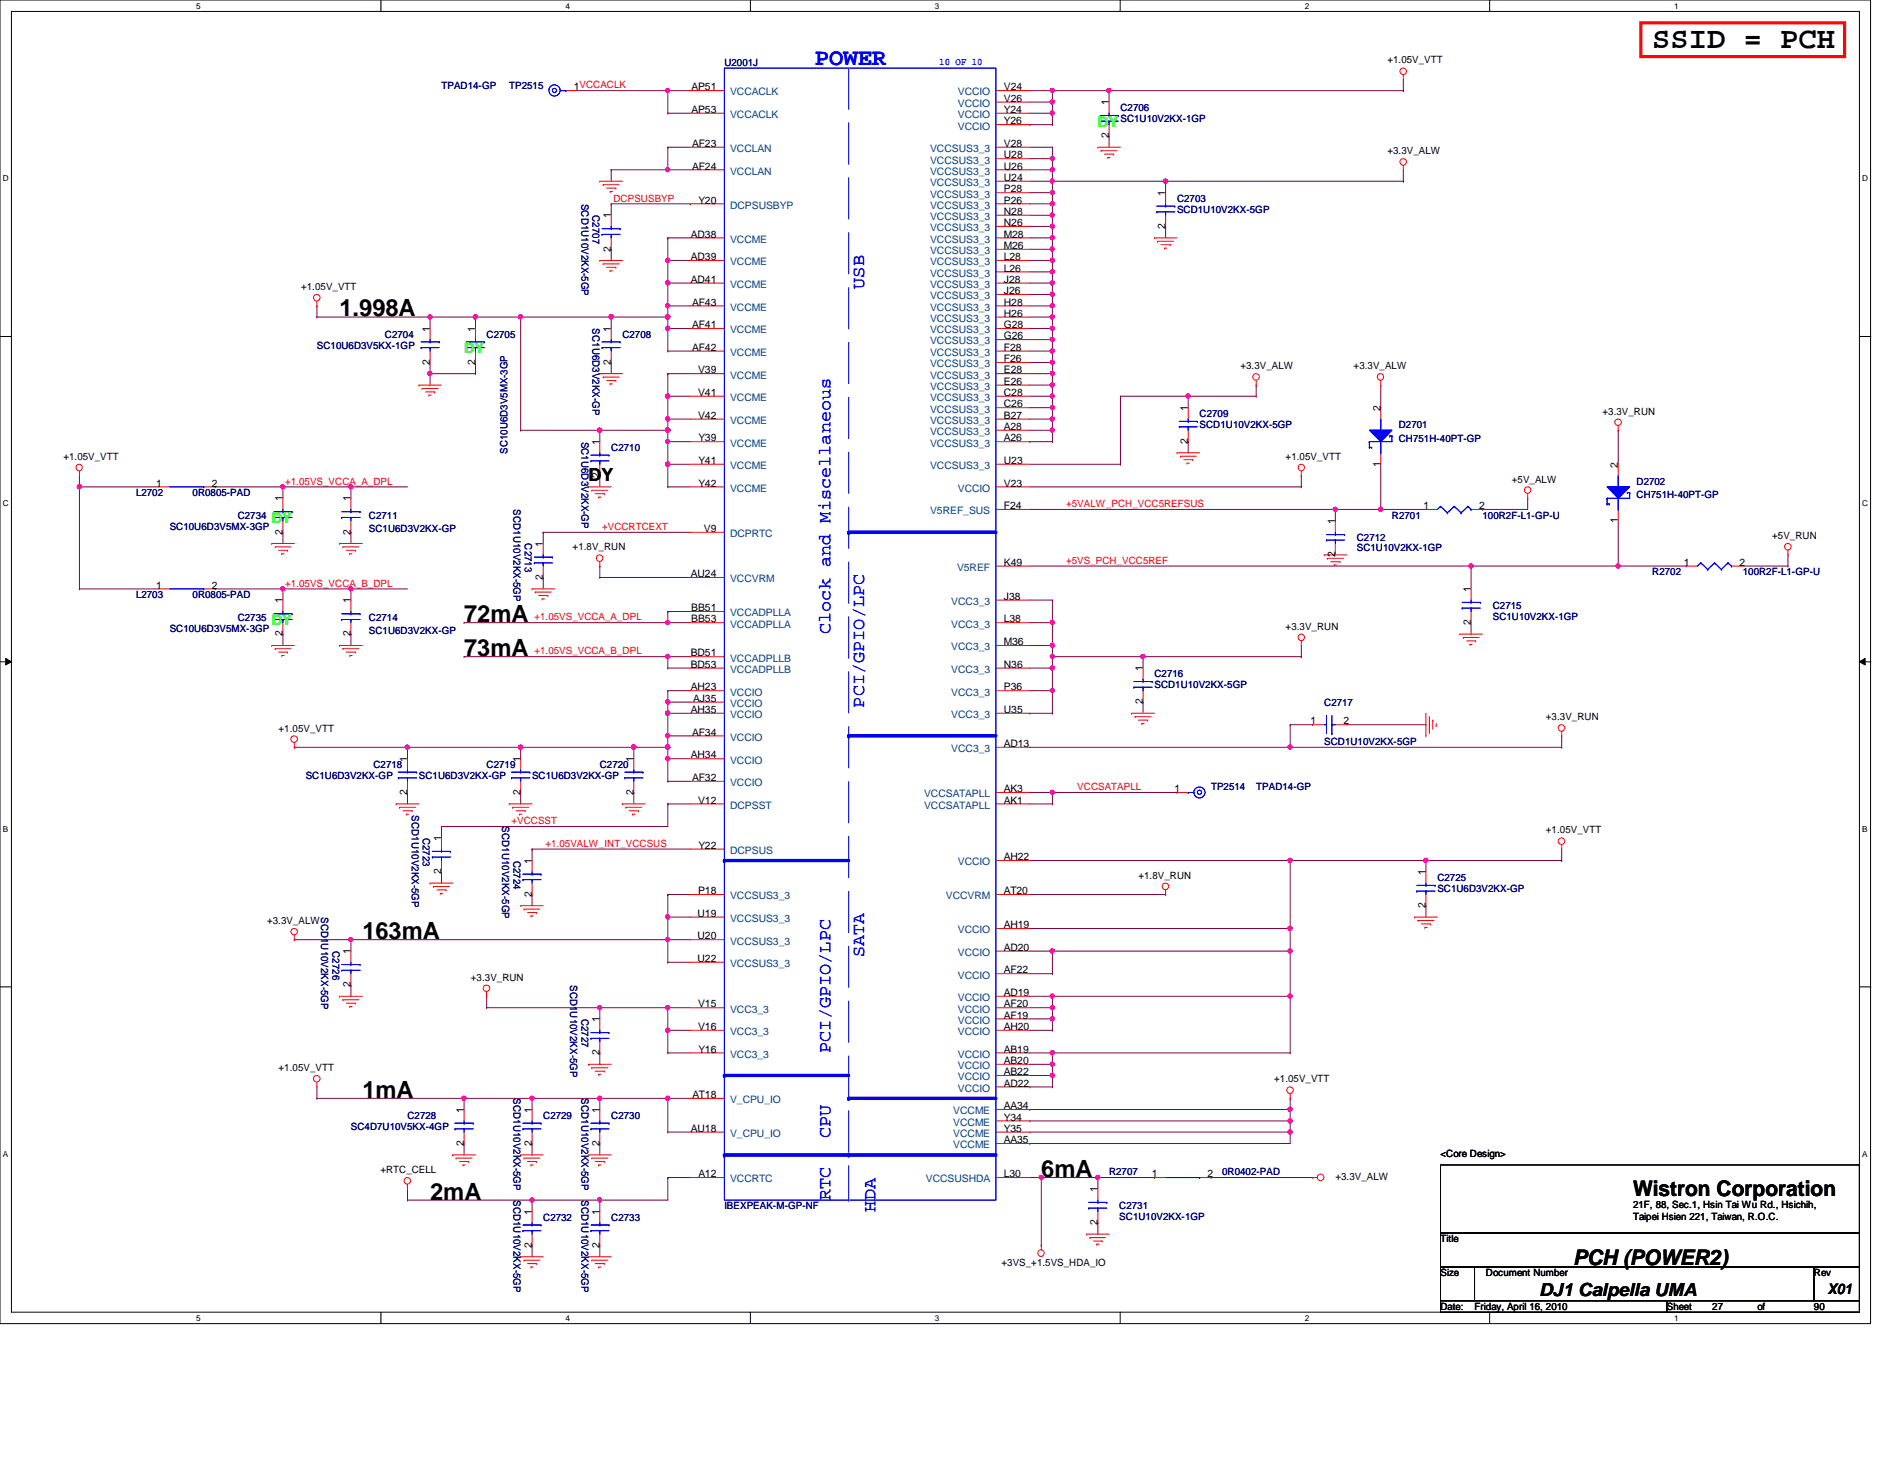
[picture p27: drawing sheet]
<svg xmlns="http://www.w3.org/2000/svg" width="279mm" height="216mm" viewBox="0 0 279 216" stroke-linecap="round" stroke-linejoin="round" font-family="sans-serif">
<defs><g id="words">
<text font-size="4.5" x="244.8" y="7.2">SSID = PCH</text>
<text font-size="3.5" fill="#00f" x="120.7" y="9.6">POWER</text>
<g font-size="3.5">
<text x="50.3" y="46.9">1.998A</text>
<text x="68.7" y="92.1">72mA</text>
<text x="68.7" y="97.2">73mA</text>
<text x="53.7" y="139.1">163mA</text>
<text x="53.7" y="162.5">1mA</text>
<text x="63.7" y="177.6">2mA</text>
<text x="154.3" y="174.3">6mA</text>
</g>
<g font-size="3.2">
<text x="241.9" y="177.2">Wistron Corporation</text>
<text x="233" y="187.3">PCH (POWER2)</text>
</g>
<g font-size="2.7" fill="#00f">
<text x="128" y="42.8" transform="rotate(-90 128 42.8)">USB</text>
<text x="123" y="93.9" transform="rotate(-90 123 93.9)">Clock and Miscellaneous</text>
<text x="128" y="104.8" transform="rotate(-90 128 104.8)">PCI/GPIO/LPC</text>
<text x="128" y="141.7" transform="rotate(-90 128 141.7)">SATA</text>
<text x="123" y="155.9" transform="rotate(-90 123 155.9)">PCI/GPIO/LPC</text>
<text x="123" y="168.5" transform="rotate(-90 123 168.5)">CPU</text>
<text x="123" y="177.7" transform="rotate(-90 123 177.7)">RTC</text>
<text x="129.7" y="179.4" transform="rotate(-90 129.7 179.4)">HDA</text>
</g>
<g font-size="2.7">
<text x="87.2" y="71.2">DY</text>
<text x="228" y="191.9">DJ1 Calpella UMA</text>
</g>
<g font-size="2.2" fill="#0f0">
<text x="162.6" y="18.8">DY</text>
<text x="68.7" y="52.3">DY</text>
<text x="40.3" y="77.5">DY</text>
<text x="40.3" y="92.6">DY</text>
</g>
<text font-size="2.2" x="270.8" y="191.6">X01</text>
<g font-size="1.5" fill="#000080">
<text x="107.3" y="9.7">U2001J</text>
<text x="65.4" y="13.1">TPAD14-GP</text>
<text x="75.4" y="13.1">TP2515</text>
<text x="166" y="16.5">C2706</text>
<text x="166" y="18.1">SC1U10V2KX-1GP</text>
<text x="174.4" y="29.9">C2703</text>
<text x="86.1" y="30.2" transform="rotate(90 86.1 30.2)">SCD1U10V2KX-5GP</text>
<text x="87.8" y="31.9" transform="rotate(90 87.8 31.9)">C2707</text>
<text x="174.4" y="31.5">SCD1U10V2KX-5GP</text>
<text x="46.9" y="51.6">SC10U6D3V5KX-1GP</text>
<text x="57" y="50">C2704</text>
<text x="72.1" y="50">C2705</text>
<text x="87.8" y="48.6" transform="rotate(90 87.8 48.6)">SC1U6D3V2KX-GP</text>
<text x="92.2" y="50">C2708</text>
<text x="86.1" y="65.4" transform="rotate(90 86.1 65.4)">SC1U6D3V2KX-GP</text>
<text x="177.7" y="61.7">C2709</text>
<text x="177.7" y="63.4">SCD1U10V2KX-5GP</text>
<text x="207.2" y="63.4">D2701</text>
<text x="207.2" y="65.4">CH751H-40PT-GP</text>
<text x="75.2" y="67.2" transform="rotate(-90 75.2 67.2)">SC10U6D3V5MX-3GP</text>
<text x="90.6" y="66.8">C2710</text>
<text x="242.4" y="71.8">D2702</text>
<text x="20.2" y="73.4">L2702</text>
<text x="28.5" y="73.4">0R0805-PAD</text>
<text x="35.2" y="76.8">C2734</text>
<text x="54.7" y="76.8">C2711</text>
<text x="76.1" y="75.4" transform="rotate(90 76.1 75.4)">SCD1U10V2KX-5GP</text>
<text x="206.2" y="76.8">R2701</text>
<text x="219.6" y="76.8">100R2F-L1-GP-U</text>
<text x="242.4" y="73.8">CH751H-40PT-GP</text>
<text x="25.1" y="78.5">SC10U6D3V5MX-3GP</text>
<text x="54.7" y="78.8">SC1U6D3V2KX-GP</text>
<text x="77.8" y="80.5" transform="rotate(90 77.8 80.5)">C2713</text>
<text x="201" y="80.2">C2712</text>
<text x="201" y="81.7">SC1U10V2KX-1GP</text>
<text x="20.2" y="88.6">L2703</text>
<text x="28.5" y="88.6">0R0805-PAD</text>
<text x="244.8" y="85.2">R2702</text>
<text x="258.2" y="85.2">100R2F-L1-GP-U</text>
<text x="25.1" y="93.6">SC10U6D3V5MX-3GP</text>
<text x="35.2" y="91.9">C2735</text>
<text x="54.7" y="91.9">C2714</text>
<text x="54.7" y="93.9">SC1U6D3V2KX-GP</text>
<text x="221.1" y="90.2">C2715</text>
<text x="221.1" y="91.7">SC1U10V2KX-1GP</text>
<text x="171" y="100.3">C2716</text>
<text x="171" y="101.9">SCD1U10V2KX-5GP</text>
<text x="196.2" y="104.5">C2717</text>
<text x="55.3" y="113.7">C2718</text>
<text x="72.1" y="113.7">C2719</text>
<text x="88.9" y="113.7">C2720</text>
<text x="196.2" y="110.3">SCD1U10V2KX-5GP</text>
<text x="45.3" y="115.4">SC1U6D3V2KX-GP</text>
<text x="62.1" y="115.4">SC1U6D3V2KX-GP</text>
<text x="78.8" y="115.4">SC1U6D3V2KX-GP</text>
<text x="179.4" y="117.1">TP2514</text>
<text x="186.1" y="117.1">TPAD14-GP</text>
<text x="61" y="120.7" transform="rotate(90 61 120.7)">SCD1U10V2KX-5GP</text>
<text x="62.7" y="124.1" transform="rotate(90 62.7 124.1)">C2723</text>
<text x="74.4" y="122.4" transform="rotate(90 74.4 122.4)">SCD1U10V2KX-5GP</text>
<text x="76.1" y="127.4" transform="rotate(90 76.1 127.4)">C2724</text>
<text x="212.9" y="130.5">C2725</text>
<text x="47.6" y="135.8" transform="rotate(90 47.6 135.8)">SCD1U10V2KX-5GP</text>
<text x="212.9" y="132.1">SC1U6D3V2KX-GP</text>
<text x="49.2" y="140.8" transform="rotate(90 49.2 140.8)">C2726</text>
<text x="84.5" y="145.9" transform="rotate(90 84.5 145.9)">SCD1U10V2KX-5GP</text>
<text x="86.1" y="150.9" transform="rotate(90 86.1 150.9)">C2727</text>
<text x="52" y="167.3">SC4D7U10V5KX-4GP</text>
<text x="60.4" y="165.7">C2728</text>
<text x="76.1" y="162.6" transform="rotate(90 76.1 162.6)">SCD1U10V2KX-5GP</text>
<text x="80.5" y="165.7">C2729</text>
<text x="86.1" y="162.6" transform="rotate(90 86.1 162.6)">SCD1U10V2KX-5GP</text>
<text x="90.6" y="165.7">C2730</text>
<text x="76.1" y="177.7" transform="rotate(90 76.1 177.7)">SCD1U10V2KX-5GP</text>
<text x="86.1" y="177.7" transform="rotate(90 86.1 177.7)">SCD1U10V2KX-5GP</text>
<text x="107.3" y="179.1">IBEXPEAK-M-GP-NF</text>
<text x="164.3" y="174">R2707</text>
<text x="165.8" y="179.1">C2731</text>
<text x="181.1" y="174">0R0402-PAD</text>
<text x="80.5" y="180.8">C2732</text>
<text x="90.6" y="180.8">C2733</text>
<text x="165.8" y="180.6">SC1U10V2KX-1GP</text>
</g>
<text font-size="1.5" fill="#00f" x="139.1" y="9.6">10 OF 10</text>
<g font-size="1.5">
<text x="205.5" y="9.4">+1.05V_VTT</text>
<text x="85" y="13.4">1VCCACLK</text>
<text x="102.4" y="13.4">AP51</text>
<text x="102.4" y="16.7">AP53</text>
<text x="148.7" y="13.4">V24</text>
<text x="148.7" y="15.1">V26</text>
<text x="148.7" y="16.7">Y24</text>
<text x="164.3" y="15.6" transform="rotate(-90 164.3 15.6)">1</text>
<text x="102.5" y="21.8">AF23</text>
<text x="148.7" y="23.5">U28</text>
<text x="148.7" y="21.8">V28</text>
<text x="148.7" y="18.4">Y26</text>
<text x="164.3" y="20.5" transform="rotate(-90 164.3 20.5)">2</text>
<text x="205.5" y="22.8">+3.3V_ALW</text>
<text x="102.5" y="25.1">AF24</text>
<text x="148.7" y="28.5">P28</text>
<text x="148.7" y="26.8">U24</text>
<text x="148.7" y="25.1">U26</text>
<text x="172.6" y="29" transform="rotate(-90 172.6 29)">1</text>
<text x="90.5" y="32.3" transform="rotate(-90 90.5 32.3)">1</text>
<text x="102.4" y="35.2">AD38</text>
<text x="103.5" y="30.1">Y20</text>
<text x="148.7" y="35.2">M28</text>
<text x="148.7" y="33.5">N26</text>
<text x="148.7" y="31.8">N28</text>
<text x="148.7" y="30.1">P26</text>
<text x="172.6" y="33.9" transform="rotate(-90 172.6 33.9)">2</text>
<text x="90.5" y="37.3" transform="rotate(-90 90.5 37.3)">2</text>
<text x="102.4" y="38.5">AD39</text>
<text x="102.4" y="41.9">AD41</text>
<text x="148.7" y="41.9">J28</text>
<text x="148.7" y="40.2">L26</text>
<text x="148.7" y="38.5">L28</text>
<text x="148.7" y="36.9">M26</text>
<text x="44.6" y="42.9">+1.05V_VTT</text>
<text x="102.5" y="45.3">AF43</text>
<text x="148.7" y="46.9">H26</text>
<text x="148.7" y="45.3">H28</text>
<text x="148.7" y="43.6">J26</text>
<text x="63.7" y="49.1" transform="rotate(-90 63.7 49.1)">1</text>
<text x="70.4" y="49.1" transform="rotate(-90 70.4 49.1)">1</text>
<text x="90.5" y="49.1" transform="rotate(-90 90.5 49.1)">1</text>
<text x="102.5" y="48.6">AF41</text>
<text x="102.5" y="51.9">AF42</text>
<text x="148.7" y="53.6">F26</text>
<text x="148.7" y="51.9">F28</text>
<text x="148.7" y="50.2">G26</text>
<text x="148.7" y="48.6">G28</text>
<text x="63.7" y="54" transform="rotate(-90 63.7 54)">2</text>
<text x="70.4" y="54" transform="rotate(-90 70.4 54)">2</text>
<text x="90.5" y="54" transform="rotate(-90 90.5 54)">2</text>
<text x="103.4" y="55.3">V39</text>
<text x="103.4" y="58.6">V41</text>
<text x="148.7" y="58.6">C28</text>
<text x="148.7" y="57">E26</text>
<text x="148.7" y="55.3">E28</text>
<text x="183.8" y="54.7">+3.3V_ALW</text>
<text x="200.5" y="54.7">+3.3V_ALW</text>
<text x="88.8" y="65.9" transform="rotate(-90 88.8 65.9)">1</text>
<text x="103.4" y="62">V42</text>
<text x="103.5" y="65.4">Y39</text>
<text x="148.7" y="65.4">A26</text>
<text x="148.7" y="63.7">A28</text>
<text x="148.7" y="62">B27</text>
<text x="148.7" y="60.3">C26</text>
<text x="176" y="65.7" transform="rotate(-90 176 65.7)">2</text>
<text x="176" y="60.9" transform="rotate(-90 176 60.9)">1</text>
<text x="204.5" y="60.9" transform="rotate(-90 204.5 60.9)">2</text>
<text x="237.4" y="61.4">+3.3V_RUN</text>
<text x="9.4" y="68.1">+1.05V_VTT</text>
<text x="88.8" y="70.8" transform="rotate(-90 88.8 70.8)">2</text>
<text x="103.5" y="68.7">Y41</text>
<text x="148.7" y="68.7">U23</text>
<text x="190.5" y="68.1">+1.05V_VTT</text>
<text x="204.5" y="69.1" transform="rotate(-90 204.5 69.1)">1</text>
<text x="224" y="71.5">+5V_ALW</text>
<text x="239.7" y="69.3" transform="rotate(-90 239.7 69.3)">2</text>
<text x="23.1" y="72.1">1</text>
<text x="31.4" y="72.1">2</text>
<text x="41.9" y="74.3" transform="rotate(-90 41.9 74.3)">1</text>
<text x="51.9" y="74.3" transform="rotate(-90 51.9 74.3)">1</text>
<text x="103.5" y="72.1">Y42</text>
<text x="148.7" y="72.1">V23</text>
<text x="148.7" y="75.4">F24</text>
<text x="197.8" y="77.6" transform="rotate(-90 197.8 77.6)">1</text>
<text x="210.9" y="75.4">1</text>
<text x="219.1" y="75.4">2</text>
<text x="239.7" y="77.5" transform="rotate(-90 239.7 77.5)">1</text>
<text x="41.9" y="79.2" transform="rotate(-90 41.9 79.2)">2</text>
<text x="51.9" y="79.2" transform="rotate(-90 51.9 79.2)">2</text>
<text x="80.4" y="81" transform="rotate(-90 80.4 81)">1</text>
<text x="84.8" y="81.5">+1.8V_RUN</text>
<text x="104.3" y="78.8">V9</text>
<text x="148.7" y="83.8">K49</text>
<text x="197.8" y="82.5" transform="rotate(-90 197.8 82.5)">2</text>
<text x="249.4" y="83.8">1</text>
<text x="257.7" y="83.8">2</text>
<text x="262.6" y="79.8">+5V_RUN</text>
<text x="23.1" y="87.2">1</text>
<text x="31.4" y="87.2">2</text>
<text x="41.9" y="89.4" transform="rotate(-90 41.9 89.4)">1</text>
<text x="51.9" y="89.4" transform="rotate(-90 51.9 89.4)">1</text>
<text x="80.4" y="85.9" transform="rotate(-90 80.4 85.9)">2</text>
<text x="102.4" y="85.5">AU24</text>
<text x="148.7" y="88.8">J38</text>
<text x="217.9" y="87.7" transform="rotate(-90 217.9 87.7)">1</text>
<text x="41.9" y="94.2" transform="rotate(-90 41.9 94.2)">2</text>
<text x="51.9" y="94.2" transform="rotate(-90 51.9 94.2)">2</text>
<text x="102.4" y="92.2">BB53</text>
<text x="102.4" y="90.5">BB51</text>
<text x="148.7" y="92.2">L38</text>
<text x="148.7" y="95.5">M36</text>
<text x="190.5" y="93.2">+3.3V_RUN</text>
<text x="217.9" y="92.6" transform="rotate(-90 217.9 92.6)">2</text>
<text x="102.3" y="97.2">BD51</text>
<text x="102.3" y="98.9">BD53</text>
<text x="148.7" y="98.9">N36</text>
<text x="169.3" y="99.4" transform="rotate(-90 169.3 99.4)">1</text>
<text x="102.4" y="105.6">AH35</text>
<text x="102.4" y="102.2">AH23</text>
<text x="102.7" y="103.9">AJ35</text>
<text x="148.7" y="102.2">P36</text>
<text x="148.7" y="105.6">U35</text>
<text x="169.3" y="104.3" transform="rotate(-90 169.3 104.3)">2</text>
<text x="194.1" y="107.3">1</text>
<text x="199" y="107.3">2</text>
<text x="229" y="106.6">+3.3V_RUN</text>
<text x="41.3" y="108.3">+1.05V_VTT</text>
<text x="60.3" y="112.8" transform="rotate(-90 60.3 112.8)">1</text>
<text x="77.1" y="112.8" transform="rotate(-90 77.1 112.8)">1</text>
<text x="93.9" y="112.8" transform="rotate(-90 93.9 112.8)">1</text>
<text x="102.4" y="112.3">AH34</text>
<text x="102.5" y="108.9">AF34</text>
<text x="148.7" y="110.6">AD13</text>
<text x="60.3" y="117.7" transform="rotate(-90 60.3 117.7)">2</text>
<text x="77.1" y="117.7" transform="rotate(-90 77.1 117.7)">2</text>
<text x="93.9" y="117.7" transform="rotate(-90 93.9 117.7)">2</text>
<text x="102.5" y="115.7">AF32</text>
<text x="103.4" y="119">V12</text>
<text x="148.7" y="119">AK1</text>
<text x="148.7" y="117.3">AK3</text>
<text x="174" y="117.3">1</text>
<text x="65.4" y="124.5" transform="rotate(-90 65.4 124.5)">1</text>
<text x="103.5" y="125.7">Y22</text>
<text x="229" y="123.4">+1.05V_VTT</text>
<text x="65.4" y="129.5" transform="rotate(-90 65.4 129.5)">2</text>
<text x="78.8" y="127.9" transform="rotate(-90 78.8 127.9)">1</text>
<text x="148.7" y="127.4">AH22</text>
<text x="168.7" y="130.1">+1.8V_RUN</text>
<text x="211.2" y="129.6" transform="rotate(-90 211.2 129.6)">1</text>
<text x="39.6" y="136.8">+3.3V_ALW</text>
<text x="78.8" y="132.8" transform="rotate(-90 78.8 132.8)">2</text>
<text x="103.3" y="135.8">U19</text>
<text x="103.4" y="132.4">P18</text>
<text x="148.7" y="137.5">AH19</text>
<text x="148.7" y="132.4">AT20</text>
<text x="211.2" y="134.5" transform="rotate(-90 211.2 134.5)">2</text>
<text x="51.9" y="141.3" transform="rotate(-90 51.9 141.3)">1</text>
<text x="103.3" y="139.1">U20</text>
<text x="103.3" y="142.5">U22</text>
<text x="148.7" y="140.8">AD20</text>
<text x="51.9" y="146.2" transform="rotate(-90 51.9 146.2)">2</text>
<text x="69.8" y="145.2">+3.3V_RUN</text>
<text x="103.4" y="149.2">V15</text>
<text x="148.7" y="147.5">AD19</text>
<text x="148.7" y="149.2">AF20</text>
<text x="148.7" y="144.1">AF22</text>
<text x="88.8" y="151.4" transform="rotate(-90 88.8 151.4)">1</text>
<text x="103.4" y="152.5">V16</text>
<text x="103.5" y="155.9">Y16</text>
<text x="148.7" y="150.8">AF19</text>
<text x="148.7" y="152.5">AH20</text>
<text x="148.7" y="155.9">AB19</text>
<text x="41.3" y="158.6">+1.05V_VTT</text>
<text x="88.8" y="156.3" transform="rotate(-90 88.8 156.3)">2</text>
<text x="148.7" y="160.9">AD22</text>
<text x="148.7" y="157.6">AB20</text>
<text x="148.7" y="159.2">AB22</text>
<text x="188.8" y="160.3">+1.05V_VTT</text>
<text x="68.7" y="164.8" transform="rotate(-90 68.7 164.8)">1</text>
<text x="78.8" y="164.8" transform="rotate(-90 78.8 164.8)">1</text>
<text x="88.8" y="164.8" transform="rotate(-90 88.8 164.8)">1</text>
<text x="102.4" y="167.6">AU18</text>
<text x="102.6" y="162.6">AT18</text>
<text x="148.7" y="164.3">AA34</text>
<text x="148.7" y="165.9">Y34</text>
<text x="148.7" y="167.6">Y35</text>
<text x="56.3" y="173.7">+RTC_CELL</text>
<text x="68.7" y="169.7" transform="rotate(-90 68.7 169.7)">2</text>
<text x="78.8" y="169.7" transform="rotate(-90 78.8 169.7)">2</text>
<text x="88.8" y="169.7" transform="rotate(-90 88.8 169.7)">2</text>
<text x="148.7" y="169.3">AA35</text>
<text x="213.4" y="171.4">&lt;Core Design&gt;</text>
<text x="78.8" y="179.9" transform="rotate(-90 78.8 179.9)">1</text>
<text x="88.8" y="179.9" transform="rotate(-90 88.8 179.9)">1</text>
<text x="103.5" y="174.3">A12</text>
<text x="148.7" y="174.3">L30</text>
<text x="162.6" y="176.5" transform="rotate(-90 162.6 176.5)">1</text>
<text x="170.6" y="174.3">1</text>
<text x="178.9" y="174.3">2</text>
<text x="197.8" y="174.7">+3.3V_ALW</text>
<text x="241.9" y="178.9">21F, 88, Sec.1, Hsin Tai Wu Rd., Hsichih,</text>
<text x="78.8" y="184.8" transform="rotate(-90 78.8 184.8)">2</text>
<text x="88.8" y="184.8" transform="rotate(-90 88.8 184.8)">2</text>
<text x="162.6" y="181.4" transform="rotate(-90 162.6 181.4)">2</text>
<text x="213.4" y="183.9">Title</text>
<text x="241.9" y="180.6">Taipei Hsien 221, Taiwan, R.O.C.</text>
<text x="148.4" y="187.5">+3VS_+1.5VS_HDA_IO</text>
<text x="213.4" y="189">Size</text>
<text x="220.1" y="189">Document Number</text>
<text x="268.7" y="189">Rev</text>
<text x="213.4" y="194">Date:</text>
<text x="218.4" y="194">Friday, April 16, 2010</text>
<text x="246.9" y="194">Sheet</text>
<text x="253.7" y="194">27</text>
<text x="260.3" y="194">of</text>
<text x="268.7" y="194">90</text>
</g>
<g font-size="1.5" fill="#004080">
<text x="108.2" y="14.1">VCCACLK</text>
<text x="108.2" y="17.5">VCCACLK</text>
<text x="141.9" y="14.1">VCCIO</text>
<text x="141.9" y="15.8">VCCIO</text>
<text x="141.9" y="17.5">VCCIO</text>
<text x="108.2" y="22.5">VCCLAN</text>
<text x="137.8" y="22.5">VCCSUS3_3</text>
<text x="141.9" y="19.2">VCCIO</text>
<text x="108.2" y="25.9">VCCLAN</text>
<text x="137.8" y="29.3">VCCSUS3_3</text>
<text x="137.8" y="27.6">VCCSUS3_3</text>
<text x="137.8" y="25.9">VCCSUS3_3</text>
<text x="137.8" y="24.2">VCCSUS3_3</text>
<text x="108.2" y="30.9">DCPSUSBYP</text>
<text x="108.2" y="35.9">VCCME</text>
<text x="137.8" y="35.9">VCCSUS3_3</text>
<text x="137.8" y="34.2">VCCSUS3_3</text>
<text x="137.8" y="32.6">VCCSUS3_3</text>
<text x="137.8" y="30.9">VCCSUS3_3</text>
<text x="108.2" y="39.3">VCCME</text>
<text x="137.8" y="41">VCCSUS3_3</text>
<text x="137.8" y="39.3">VCCSUS3_3</text>
<text x="137.8" y="37.6">VCCSUS3_3</text>
<text x="108.2" y="42.6">VCCME</text>
<text x="108.2" y="46">VCCME</text>
<text x="137.8" y="47.7">VCCSUS3_3</text>
<text x="137.8" y="46">VCCSUS3_3</text>
<text x="137.8" y="44.3">VCCSUS3_3</text>
<text x="137.8" y="42.6">VCCSUS3_3</text>
<text x="108.2" y="49.4">VCCME</text>
<text x="108.2" y="52.7">VCCME</text>
<text x="137.8" y="52.7">VCCSUS3_3</text>
<text x="137.8" y="51">VCCSUS3_3</text>
<text x="137.8" y="49.4">VCCSUS3_3</text>
<text x="108.2" y="56">VCCME</text>
<text x="108.2" y="59.4">VCCME</text>
<text x="137.8" y="59.4">VCCSUS3_3</text>
<text x="137.8" y="57.7">VCCSUS3_3</text>
<text x="137.8" y="56">VCCSUS3_3</text>
<text x="137.8" y="54.4">VCCSUS3_3</text>
<text x="108.2" y="62.8">VCCME</text>
<text x="137.8" y="64.4">VCCSUS3_3</text>
<text x="137.8" y="62.8">VCCSUS3_3</text>
<text x="137.8" y="61.1">VCCSUS3_3</text>
<text x="108.2" y="66.1">VCCME</text>
<text x="108.2" y="69.5">VCCME</text>
<text x="137.8" y="69.5">VCCSUS3_3</text>
<text x="137.8" y="66.1">VCCSUS3_3</text>
<text x="108.2" y="72.8">VCCME</text>
<text x="137.8" y="76.2">V5REF_SUS</text>
<text x="141.9" y="72.8">VCCIO</text>
<text x="108.2" y="79.5">DCPRTC</text>
<text x="108.2" y="86.2">VCCVRM</text>
<text x="140.9" y="89.6">VCC3_3</text>
<text x="141.8" y="84.5">V5REF</text>
<text x="108.2" y="92.9">VCCADPLLA</text>
<text x="108.2" y="91.3">VCCADPLLA</text>
<text x="140.9" y="92.9">VCC3_3</text>
<text x="108.2" y="98">VCCADPLLB</text>
<text x="108.2" y="99.7">VCCADPLLB</text>
<text x="140.9" y="96.3">VCC3_3</text>
<text x="140.9" y="99.7">VCC3_3</text>
<text x="108.2" y="104.7">VCCIO</text>
<text x="108.2" y="106.3">VCCIO</text>
<text x="108.2" y="103">VCCIO</text>
<text x="140.9" y="103">VCC3_3</text>
<text x="140.9" y="106.3">VCC3_3</text>
<text x="108.2" y="109.7">VCCIO</text>
<text x="108.2" y="113.1">VCCIO</text>
<text x="140.9" y="111.4">VCC3_3</text>
<text x="108.2" y="116.4">VCCIO</text>
<text x="108.2" y="119.8">DCPSST</text>
<text x="136.9" y="119.8">VCCSATAPLL</text>
<text x="136.9" y="118.1">VCCSATAPLL</text>
<text x="108.2" y="126.4">DCPSUS</text>
<text x="141.9" y="128.1">VCCIO</text>
<text x="108.2" y="133.2">VCCSUS3_3</text>
<text x="108.2" y="136.5">VCCSUS3_3</text>
<text x="140.1" y="133.2">VCCVRM</text>
<text x="108.2" y="139.9">VCCSUS3_3</text>
<text x="108.2" y="143.2">VCCSUS3_3</text>
<text x="141.9" y="141.6">VCCIO</text>
<text x="141.9" y="138.2">VCCIO</text>
<text x="108.2" y="149.9">VCC3_3</text>
<text x="141.9" y="148.3">VCCIO</text>
<text x="141.9" y="149.9">VCCIO</text>
<text x="141.9" y="144.9">VCCIO</text>
<text x="108.2" y="153.3">VCC3_3</text>
<text x="141.9" y="151.6">VCCIO</text>
<text x="141.9" y="153.3">VCCIO</text>
<text x="108.2" y="156.6">VCC3_3</text>
<text x="141.9" y="161.7">VCCIO</text>
<text x="141.9" y="156.6">VCCIO</text>
<text x="141.9" y="158.3">VCCIO</text>
<text x="141.9" y="160">VCCIO</text>
<text x="108.2" y="163.4">V_CPU_IO</text>
<text x="141.2" y="165">VCCME</text>
<text x="141.2" y="166.7">VCCME</text>
<text x="108.2" y="168.4">V_CPU_IO</text>
<text x="141.2" y="168.4">VCCME</text>
<text x="141.2" y="170.1">VCCME</text>
<text x="108.2" y="175.1">VCCRTC</text>
<text x="137.2" y="175.1">VCCSUSHDA</text>
</g>
<g font-size="1.5" fill="#f00">
<text x="90.9" y="29.8">DCPSUSBYP</text>
<text x="42.2" y="71.8">+1.05VS_VCCA_A_DPL</text>
<text x="157.9" y="75.1">+5VALW_PCH_VCC5REFSUS</text>
<text x="89.2" y="78.5">+VCCRTCEXT</text>
<text x="157.9" y="83.5">+5VS_PCH_VCC5REF</text>
<text x="42.2" y="86.9">+1.05VS_VCCA_B_DPL</text>
<text x="79.2" y="91.9">+1.05VS_VCCA_A_DPL</text>
<text x="79.2" y="96.9">+1.05VS_VCCA_B_DPL</text>
<text x="159.6" y="117">VCCSATAPLL</text>
<text x="75.8" y="122">+VCCSST</text>
<text x="80.8" y="125.4">+1.05VALW_INT_VCCSUS</text>
</g>
<g font-size="1.2">
<text x="29" y="1.3">5</text>
<text x="83.8" y="1.3">4</text>
<text x="138.5" y="1.3">3</text>
<text x="193.3" y="1.3">2</text>
<text x="248" y="1.3">1</text>
<text x=".4" y="26.8">D</text>
<text x="275.9" y="26.8">D</text>
<text x=".4" y="75">C</text>
<text x="275.9" y="75">C</text>
<text x=".4" y="123.1">B</text>
<text x="275.9" y="123.1">B</text>
<text x=".4" y="171.3">A</text>
<text x="275.9" y="171.3">A</text>
<text x="29" y="195.6">5</text>
<text x="83.8" y="195.6">4</text>
<text x="138.5" y="195.6">3</text>
<text x="193.3" y="195.6">2</text>
<text x="248" y="195.6">1</text>
</g>
</g></defs>
<path d="M0 0h277.1v196h-277.1zM1.7 1.7h273.8v192.6h-273.8z" fill="none" stroke="#000" stroke-width=".15"/>
<g fill="#fff">
<path d="M29 .2h.7v1.3h-.7z"/>
<path d="M29 194.5h.7v1.3h-.7z"/>
</g>
<path d="M56.4 0v1.7M56.4 194.3v1.7" fill="none" stroke="#000" stroke-width=".15"/>
<g fill="#fff">
<path d="M83.8 .2h.6v1.3h-.6z"/>
<path d="M83.8 194.5h.6v1.3h-.6z"/>
</g>
<path d="M111.2 0v1.7M111.2 194.3v1.7" fill="none" stroke="#000" stroke-width=".15"/>
<g fill="#fff">
<path d="M138.5 .2h.6v1.3h-.6z"/>
<path d="M138.5 194.5h.6v1.3h-.6z"/>
</g>
<path d="M165.9 0v1.7M165.9 194.3v1.7" fill="none" stroke="#000" stroke-width=".15"/>
<g fill="#fff">
<path d="M193.3 .2h.6v1.3h-.6z"/>
<path d="M193.3 194.5h.6v1.3h-.6z"/>
</g>
<path d="M220.7 0v1.7M220.7 194.3v1.7" fill="none" stroke="#000" stroke-width=".15"/>
<g fill="#fff">
<path d="M248 .2h.7v1.3h-.7z"/>
<path d="M248 194.5h.7v1.3h-.7z"/>
<path d="M.4 25.7h.9v1.4h-.9z"/>
<path d="M275.9 25.7h.8v1.4h-.8z"/>
<path d="M.4 73.9h.9v1.3h-.9z"/>
<path d="M275.9 73.9h.8v1.3h-.8z"/>
</g>
<path d="M0 49.8h1.7M275.5 49.8h1.7" fill="none" stroke="#000" stroke-width=".15"/>
<g fill="#fff">
<path d="M.4 122h.8v1.4h-.8z"/>
<path d="M275.9 122h.7v1.4h-.7z"/>
</g>
<path d="M0 98h1.7M.8 97.5l.9 .5-.9 .5zM275.5 98l.8-.5v1zM275.5 98h1.7" fill="none" stroke="#000" stroke-width=".15"/>
<path d="M.8 97.5l.9 .5-.9 .5zM275.5 98l.8-.5v1z" fill="#000"/>
<g fill="#fff">
<path d="M.4 170.2h.8v1.3h-.8z"/>
<path d="M275.9 170.2h.7v1.3h-.7z"/>
</g>
<path d="M0 146.1h1.7M275.5 146.1h1.7" fill="none" stroke="#000" stroke-width=".15"/>
<path d="M98.9 16.8h.1M98.9 13.4h.1M98.9 16.8h3.4M98.9 13.4v3.4M98.9 13.4h3.4M98.9 25.1h.1M98.9 21.8h.1M98.9 21.8v3.3M98.9 25.1h3.4M98.9 21.8h3.4" fill="none" stroke="#800040" stroke-width=".15"/>
<circle cx="98.9" cy="25.1" r=".32" fill="#f0f"/>
<circle cx="98.9" cy="25.1" r=".32" fill="none" stroke="#f0f" stroke-width=".15"/>
<path d="M98.9 35.2h.1M98.9 35.2h3.4M98.9 35.2v3.4M98.9 52h.1M98.9 48.6h.1M98.9 48.6v3.4M98.9 52h3.4M98.9 48.6h3.4" fill="none" stroke="#800040" stroke-width=".15"/>
<circle cx="98.9" cy="48.6" r=".32" fill="#f0f"/>
<circle cx="98.9" cy="48.6" r=".32" fill="none" stroke="#f0f" stroke-width=".15"/>
<path d="M98.9 45.3h.1M98.9 45.3h3.4M98.9 45.3v1.6" fill="none" stroke="#800040" stroke-width=".15"/>
<circle cx="98.9" cy="45.3" r=".32" fill="#f0f"/>
<circle cx="98.9" cy="45.3" r=".32" fill="none" stroke="#f0f" stroke-width=".15"/>
<path d="M98.9 38.6h.1M98.9 38.6h3.4M98.9 38.6v3.3M98.9 41.9h.1M98.9 41.9h3.4" fill="none" stroke="#800040" stroke-width=".15"/>
<circle cx="98.9" cy="38.5" r=".32" fill="#f0f"/>
<circle cx="98.9" cy="38.5" r=".32" fill="none" stroke="#f0f" stroke-width=".15"/>
<path d="M90.6 46.9h.1M90.6 46.9h8.3" fill="none" stroke="#800040" stroke-width=".15"/>
<circle cx="98.9" cy="46.9" r=".32" fill="#f0f"/>
<circle cx="98.9" cy="46.9" r=".32" fill="none" stroke="#f0f" stroke-width=".15"/>
<circle cx="90.5" cy="46.9" r=".32" fill="#f0f"/>
<circle cx="90.5" cy="46.9" r=".32" fill="none" stroke="#f0f" stroke-width=".15"/>
<path d="M90.6 53.7h.1M90.6 46.9h.1M90.6 46.9v1.7M90.6 53.7v1.6M98.9 55.3h.1M98.9 58.7h.1M98.9 55.3h3.4M98.9 55.3v6.8M98.9 58.7h3.4M98.9 72.1h.1M98.9 72.1h3.4" fill="none" stroke="#800040" stroke-width=".15"/>
<circle cx="98.9" cy="58.6" r=".32" fill="#f0f"/>
<circle cx="98.9" cy="58.6" r=".32" fill="none" stroke="#f0f" stroke-width=".15"/>
<path d="M98.9 62.1h.1M98.9 62.1h3.4M98.9 62.1v1.6" fill="none" stroke="#800040" stroke-width=".15"/>
<circle cx="98.9" cy="62" r=".32" fill="#f0f"/>
<circle cx="98.9" cy="62" r=".32" fill="none" stroke="#f0f" stroke-width=".15"/>
<path d="M98.9 65.4h.1M98.9 65.4h3.4" fill="none" stroke="#800040" stroke-width=".15"/>
<circle cx="98.9" cy="65.4" r=".32" fill="#f0f"/>
<circle cx="98.9" cy="65.4" r=".32" fill="none" stroke="#f0f" stroke-width=".15"/>
<path d="M98.9 65.4h.1M98.9 68.7h.1M98.9 65.4v3.3M98.9 68.7h3.4" fill="none" stroke="#800040" stroke-width=".15"/>
<circle cx="98.9" cy="68.7" r=".32" fill="#f0f"/>
<circle cx="98.9" cy="68.7" r=".32" fill="none" stroke="#f0f" stroke-width=".15"/>
<path d="M88.9 70.4h.1M88.9 63.7h.1M88.9 63.7v1.7M88.9 70.4v1.7M88.9 63.7h10M98.9 68.7h.1M98.9 68.7v3.4" fill="none" stroke="#800040" stroke-width=".15"/>
<circle cx="98.9" cy="63.7" r=".32" fill="#f0f"/>
<circle cx="98.9" cy="63.7" r=".32" fill="none" stroke="#f0f" stroke-width=".15"/>
<circle cx="88.8" cy="63.7" r=".32" fill="#f0f"/>
<circle cx="88.8" cy="63.7" r=".32" fill="none" stroke="#f0f" stroke-width=".15"/>
<g fill="none" stroke="#800040" stroke-width=".15">
<path d="M77.1 63.7h11.8M80.5 78.8h.1M80.5 78.8h21.8M80.5 78.8v1.7M88.9 63.7h.1M80.5 85.5h.1M80.5 85.5v1.7M88.9 85.5h.1M88.9 83.8h.1M88.9 85.5h13.4M88.9 83.8v1.7M98.9 92.2h.1"/>
<path d="M98.9 92.2h3.4"/>
</g>
<circle cx="98.9" cy="92.2" r=".32" fill="#f0f"/>
<circle cx="98.9" cy="92.2" r=".32" fill="none" stroke="#f0f" stroke-width=".15"/>
<path d="M98.9 97.2h.1M98.9 97.2h3.4" fill="none" stroke="#800040" stroke-width=".15"/>
<circle cx="98.9" cy="97.2" r=".32" fill="#f0f"/>
<circle cx="98.9" cy="97.2" r=".32" fill="none" stroke="#f0f" stroke-width=".15"/>
<g fill="none" stroke="#800040" stroke-width=".15">
<path d="M68.7 92.2h.1M68.7 97.2h.1M68.7 97.2h30.2M98.9 90.6h.1M98.9 97.2h.1M98.9 98.9h.1M98.9 90.6h3.4M98.9 90.6v1.6h-30.2M98.9 97.2v1.7M98.9 98.9h3.4M98.9 109h.1M98.9 109v1.7"/>
<path d="M98.9 109h3.4M65.4 122.4h.1M65.4 129.1h.1M65.4 122.4h33.5M65.4 122.4v1.7M65.4 129.1v1.7M78.8 125.7h.1M78.8 132.5h.1M78.8 125.7h23.5M78.8 125.7v1.7M78.8 132.5v1.6"/>
</g>
<circle cx="98.9" cy="108.9" r=".32" fill="#f0f"/>
<circle cx="98.9" cy="108.9" r=".32" fill="none" stroke="#f0f" stroke-width=".15"/>
<path d="M98.9 115.7h.1M98.9 112.4h.1M98.9 115.7h3.4M98.9 112.4h3.4M98.9 112.4v3.3" fill="none" stroke="#800040" stroke-width=".15"/>
<circle cx="98.9" cy="112.3" r=".32" fill="#f0f"/>
<circle cx="98.9" cy="112.3" r=".32" fill="none" stroke="#f0f" stroke-width=".15"/>
<path d="M93.9 110.7h.1M93.9 110.7h5" fill="none" stroke="#800040" stroke-width=".15"/>
<circle cx="98.9" cy="110.6" r=".32" fill="#f0f"/>
<circle cx="98.9" cy="110.6" r=".32" fill="none" stroke="#f0f" stroke-width=".15"/>
<circle cx="93.9" cy="110.6" r=".32" fill="#f0f"/>
<circle cx="93.9" cy="110.6" r=".32" fill="none" stroke="#f0f" stroke-width=".15"/>
<path d="M43.6 110.7h.1M43.6 110.7h33.5M77.1 110.7h.1M93.9 117.3h.1M93.9 110.7h.1M93.9 110.7v1.7M93.9 117.3v1.7M98.9 119h.1M98.9 119h3.4M98.9 119v3.4" fill="none" stroke="#800040" stroke-width=".15"/>
<circle cx="60.3" cy="110.6" r=".32" fill="#f0f"/>
<circle cx="60.3" cy="110.6" r=".32" fill="none" stroke="#f0f" stroke-width=".15"/>
<path d="M77.1 110.7h.1M77.1 110.7v1.7M77.1 110.7h16.8M98.9 104h.1M98.9 104h3.4" fill="none" stroke="#800040" stroke-width=".15"/>
<circle cx="93.9" cy="110.6" r=".32" fill="#f0f"/>
<circle cx="93.9" cy="110.6" r=".32" fill="none" stroke="#f0f" stroke-width=".15"/>
<circle cx="77.1" cy="110.6" r=".32" fill="#f0f"/>
<circle cx="77.1" cy="110.6" r=".32" fill="none" stroke="#f0f" stroke-width=".15"/>
<g fill="none" stroke="#800040" stroke-width=".15">
<path d="M60.4 117.3h.1M60.4 110.7h.1M60.4 110.7v1.7M60.4 117.3v1.7M77.1 117.3h.1M77.1 117.3v1.7M98.9 105.6h.1M98.9 104h.1M98.9 105.6h3.4M98.9 104v1.6M98.9 132.5h.1M98.9 135.8h.1"/>
<path d="M98.9 139.1h.1M98.9 132.5v3.3M98.9 139.1v3.4M98.9 132.5h3.4M98.9 135.8h3.4M98.9 139.1h3.4M98.9 142.5h.1M98.9 142.5h3.4"/>
</g>
<circle cx="98.9" cy="139.1" r=".32" fill="#f0f"/>
<circle cx="98.9" cy="139.1" r=".32" fill="none" stroke="#f0f" stroke-width=".15"/>
<path d="M98.9 149.2h.1M98.9 155.9h.1M98.9 152.6h.1M98.9 149.2h3.4M98.9 155.9h3.4M98.9 152.6v3.3M98.9 152.6h3.4" fill="none" stroke="#800040" stroke-width=".15"/>
<circle cx="98.9" cy="152.5" r=".32" fill="#f0f"/>
<circle cx="98.9" cy="152.5" r=".32" fill="none" stroke="#f0f" stroke-width=".15"/>
<path d="M98.9 149.2h.1M98.9 149.2v3.4M68.7 162.6h.1M68.7 162.6h10.1M78.8 169.3h.1M78.8 162.6h.1M78.8 162.6v1.7M78.8 169.3v1.7M98.9 162.6h.1M98.9 162.6h3.4" fill="none" stroke="#800040" stroke-width=".15"/>
<circle cx="68.7" cy="162.6" r=".32" fill="#f0f"/>
<circle cx="68.7" cy="162.6" r=".32" fill="none" stroke="#f0f" stroke-width=".15"/>
<path d="M78.8 162.6h.1M78.8 162.6h10.1M88.9 169.3h.1M88.9 162.6h.1M88.9 162.6v1.7M88.9 169.3v1.7" fill="none" stroke="#800040" stroke-width=".15"/>
<circle cx="78.8" cy="162.6" r=".32" fill="#f0f"/>
<circle cx="78.8" cy="162.6" r=".32" fill="none" stroke="#f0f" stroke-width=".15"/>
<path d="M88.9 177.7h.1M98.9 174.4h.1M98.9 174.4h3.4M98.9 174.4v3.3h-10" fill="none" stroke="#800040" stroke-width=".15"/>
<circle cx="88.8" cy="177.7" r=".32" fill="#f0f"/>
<circle cx="88.8" cy="177.7" r=".32" fill="none" stroke="#f0f" stroke-width=".15"/>
<path d="M60.4 176h.1M60.4 177.7h.1M60.4 176v1.7M60.4 177.7h28.5M78.8 177.7h.1M78.8 177.7v1.7M88.9 177.7h.1M88.9 177.7v1.7M78.8 184.4h.1M78.8 184.4v1.7M88.9 184.4h.1M88.9 184.4v1.7" fill="none" stroke="#800040" stroke-width=".15"/>
<circle cx="78.8" cy="177.7" r=".32" fill="#f0f"/>
<circle cx="78.8" cy="177.7" r=".32" fill="none" stroke="#f0f" stroke-width=".15"/>
<path d="M43.6 139.1h.1M43.6 139.1h8.4M52 139.1h.1M52 139.1v1.7M52 145.9h.1M52 145.9v1.6M88.9 149.2h.1M88.9 149.2h10" fill="none" stroke="#800040" stroke-width=".15"/>
<circle cx="98.9" cy="149.2" r=".32" fill="#f0f"/>
<circle cx="98.9" cy="149.2" r=".32" fill="none" stroke="#f0f" stroke-width=".15"/>
<path d="M98.9 110.7h.1M98.9 110.7v1.7M88.9 155.9h.1M88.9 149.2h.1M88.9 149.2v1.7M88.9 155.9v1.7" fill="none" stroke="#800040" stroke-width=".15"/>
<circle cx="98.9" cy="110.6" r=".32" fill="#f0f"/>
<circle cx="98.9" cy="110.6" r=".32" fill="none" stroke="#f0f" stroke-width=".15"/>
<path d="M98.9 41.9h.1M98.9 41.9v3.4" fill="none" stroke="#800040" stroke-width=".15"/>
<circle cx="98.9" cy="41.9" r=".32" fill="#f0f"/>
<circle cx="98.9" cy="41.9" r=".32" fill="none" stroke="#f0f" stroke-width=".15"/>
<path d="M52 139.1h.1M52 139.1h46.9" fill="none" stroke="#800040" stroke-width=".15"/>
<circle cx="52" cy="139.1" r=".32" fill="#f0f"/>
<circle cx="52" cy="139.1" r=".32" fill="none" stroke="#f0f" stroke-width=".15"/>
<path d="M98.9 135.8h.1M98.9 135.8v3.3" fill="none" stroke="#800040" stroke-width=".15"/>
<circle cx="98.9" cy="135.8" r=".32" fill="#f0f"/>
<circle cx="98.9" cy="135.8" r=".32" fill="none" stroke="#f0f" stroke-width=".15"/>
<path d="M98.9 46.9h.1M98.9 46.9v1.7" fill="none" stroke="#800040" stroke-width=".15"/>
<circle cx="98.9" cy="46.9" r=".32" fill="#f0f"/>
<circle cx="98.9" cy="46.9" r=".32" fill="none" stroke="#f0f" stroke-width=".15"/>
<path d="M98.9 63.7h.1M98.9 63.7v1.7" fill="none" stroke="#800040" stroke-width=".15"/>
<circle cx="98.9" cy="63.7" r=".32" fill="#f0f"/>
<circle cx="98.9" cy="63.7" r=".32" fill="none" stroke="#f0f" stroke-width=".15"/>
<path d="M11.8 72.1h.1M11.8 72.1h11.7M52 72.1h.1M52 72.1h8.4" fill="none" stroke="#800040" stroke-width=".15"/>
<circle cx="52" cy="72.1" r=".32" fill="#f0f"/>
<circle cx="52" cy="72.1" r=".32" fill="none" stroke="#f0f" stroke-width=".15"/>
<path d="M98.9 167.6h.1M98.9 162.6h.1M98.9 167.6h3.4M98.9 162.6v5" fill="none" stroke="#800040" stroke-width=".15"/>
<circle cx="98.9" cy="162.6" r=".32" fill="#f0f"/>
<circle cx="98.9" cy="162.6" r=".32" fill="none" stroke="#f0f" stroke-width=".15"/>
<path d="M88.9 162.6h.1M88.9 162.6h10" fill="none" stroke="#800040" stroke-width=".15"/>
<circle cx="88.8" cy="162.6" r=".32" fill="#f0f"/>
<circle cx="88.8" cy="162.6" r=".32" fill="none" stroke="#f0f" stroke-width=".15"/>
<path d="M11.8 72.1h.1M11.8 72.1v15.1M41.9 72.1h.1M41.9 78.8h.1M41.9 72.1h10.1M41.9 72.1v1.7M41.9 78.8v1.7M52 72.1h.1M52 78.8h.1M52 72.1v1.7M52 78.8v1.7" fill="none" stroke="#800040" stroke-width=".15"/>
<circle cx="11.7" cy="72.1" r=".32" fill="#f0f"/>
<circle cx="11.7" cy="72.1" r=".32" fill="none" stroke="#f0f" stroke-width=".15"/>
<path d="M11.8 87.2h.1M11.8 87.2h11.7M31.9 87.2h.1M31.9 87.2h20.1M41.9 87.2h.1M41.9 93.9h.1M41.9 87.2v1.7M41.9 93.9v1.7M52 87.2h.1M52 87.2v1.7" fill="none" stroke="#800040" stroke-width=".15"/>
<circle cx="41.9" cy="87.2" r=".32" fill="#f0f"/>
<circle cx="41.9" cy="87.2" r=".32" fill="none" stroke="#f0f" stroke-width=".15"/>
<path d="M52 93.9h.1M52 87.2h.1M52 93.9v1.7M52 87.2h8.4" fill="none" stroke="#800040" stroke-width=".15"/>
<circle cx="52" cy="87.2" r=".32" fill="#f0f"/>
<circle cx="52" cy="87.2" r=".32" fill="none" stroke="#f0f" stroke-width=".15"/>
<path d="M152.6 13.4h3.3M155.9 13.4h.1M155.9 15.1h.1M155.9 13.4v1.7" fill="none" stroke="#800040" stroke-width=".15"/>
<circle cx="155.9" cy="15.1" r=".32" fill="#f0f"/>
<circle cx="155.9" cy="15.1" r=".32" fill="none" stroke="#f0f" stroke-width=".15"/>
<path d="M152.6 18.5h.1M152.6 18.5h3.3M152.6 15.1h3.3M155.9 15.1h.1M155.9 16.8h.1M155.9 15.1v1.7" fill="none" stroke="#800040" stroke-width=".15"/>
<circle cx="155.9" cy="16.7" r=".32" fill="#f0f"/>
<circle cx="155.9" cy="16.7" r=".32" fill="none" stroke="#f0f" stroke-width=".15"/>
<path d="M152.6 16.8h3.3M155.9 16.8h.1M155.9 18.5h.1M155.9 16.8v1.7M155.9 13.4h8.4M164.3 13.4h.1M164.3 20.2h.1M164.3 20.2v1.6" fill="none" stroke="#800040" stroke-width=".15"/>
<circle cx="155.9" cy="13.4" r=".32" fill="#f0f"/>
<circle cx="155.9" cy="13.4" r=".32" fill="none" stroke="#f0f" stroke-width=".15"/>
<circle cx="164.3" cy="13.4" r=".32" fill="#f0f"/>
<circle cx="164.3" cy="13.4" r=".32" fill="none" stroke="#f0f" stroke-width=".15"/>
<path d="M164.3 13.4h.1M164.3 13.4v1.7M164.3 13.4h43.6M207.9 13.4h.1M152.6 21.8h3.3M155.9 21.8h.1M155.9 23.5h.1M155.9 21.8v1.7" fill="none" stroke="#800040" stroke-width=".15"/>
<circle cx="155.9" cy="23.5" r=".32" fill="#f0f"/>
<circle cx="155.9" cy="23.5" r=".32" fill="none" stroke="#f0f" stroke-width=".15"/>
<path d="M152.6 23.5h3.3M155.9 23.5h.1M155.9 25.1h.1M155.9 23.5v1.6M152.6 65.4h.1M152.6 65.4h3.3" fill="none" stroke="#800040" stroke-width=".15"/>
<circle cx="155.9" cy="25.1" r=".32" fill="#f0f"/>
<circle cx="155.9" cy="25.1" r=".32" fill="none" stroke="#f0f" stroke-width=".15"/>
<path d="M152.6 25.1h3.3M155.9 25.1h.1M155.9 26.8h.1M155.9 25.1v1.7" fill="none" stroke="#800040" stroke-width=".15"/>
<circle cx="155.9" cy="26.8" r=".32" fill="#f0f"/>
<circle cx="155.9" cy="26.8" r=".32" fill="none" stroke="#f0f" stroke-width=".15"/>
<path d="M152.6 26.8h3.3M155.9 26.8h.1M155.9 28.5h.1M155.9 26.8v1.7" fill="none" stroke="#800040" stroke-width=".15"/>
<circle cx="155.9" cy="28.5" r=".32" fill="#f0f"/>
<circle cx="155.9" cy="28.5" r=".32" fill="none" stroke="#f0f" stroke-width=".15"/>
<path d="M152.6 28.5h3.3M155.9 28.5h.1M155.9 30.2h.1M155.9 28.5v1.7" fill="none" stroke="#800040" stroke-width=".15"/>
<circle cx="155.9" cy="30.2" r=".32" fill="#f0f"/>
<circle cx="155.9" cy="30.2" r=".32" fill="none" stroke="#f0f" stroke-width=".15"/>
<path d="M152.6 30.2h3.3M155.9 30.2h.1M155.9 31.9h.1M155.9 30.2v1.7" fill="none" stroke="#800040" stroke-width=".15"/>
<circle cx="155.9" cy="31.9" r=".32" fill="#f0f"/>
<circle cx="155.9" cy="31.9" r=".32" fill="none" stroke="#f0f" stroke-width=".15"/>
<path d="M152.6 31.9h3.3M155.9 31.9h.1M155.9 33.5h.1M155.9 31.9v1.6" fill="none" stroke="#800040" stroke-width=".15"/>
<circle cx="155.9" cy="33.5" r=".32" fill="#f0f"/>
<circle cx="155.9" cy="33.5" r=".32" fill="none" stroke="#f0f" stroke-width=".15"/>
<path d="M152.6 33.5h3.3M155.9 33.5h.1M155.9 35.2h.1M155.9 33.5v1.7" fill="none" stroke="#800040" stroke-width=".15"/>
<circle cx="155.9" cy="35.2" r=".32" fill="#f0f"/>
<circle cx="155.9" cy="35.2" r=".32" fill="none" stroke="#f0f" stroke-width=".15"/>
<path d="M152.6 35.2h3.3M155.9 35.2h.1M155.9 36.9h.1M155.9 35.2v1.7" fill="none" stroke="#800040" stroke-width=".15"/>
<circle cx="155.9" cy="36.9" r=".32" fill="#f0f"/>
<circle cx="155.9" cy="36.9" r=".32" fill="none" stroke="#f0f" stroke-width=".15"/>
<path d="M152.6 36.9h3.3M155.9 36.9h.1M155.9 38.6h.1M155.9 36.9v1.7" fill="none" stroke="#800040" stroke-width=".15"/>
<circle cx="155.9" cy="38.5" r=".32" fill="#f0f"/>
<circle cx="155.9" cy="38.5" r=".32" fill="none" stroke="#f0f" stroke-width=".15"/>
<path d="M152.6 38.6h3.3M155.9 38.6h.1M155.9 38.6v1.7M155.9 40.3h.1" fill="none" stroke="#800040" stroke-width=".15"/>
<circle cx="155.9" cy="40.2" r=".32" fill="#f0f"/>
<circle cx="155.9" cy="40.2" r=".32" fill="none" stroke="#f0f" stroke-width=".15"/>
<path d="M152.6 40.3h3.3M155.9 40.3h.1M155.9 41.9h.1M155.9 40.3v1.6" fill="none" stroke="#800040" stroke-width=".15"/>
<circle cx="155.9" cy="41.9" r=".32" fill="#f0f"/>
<circle cx="155.9" cy="41.9" r=".32" fill="none" stroke="#f0f" stroke-width=".15"/>
<path d="M152.6 41.9h3.3M155.9 41.9h.1M155.9 43.6h.1M155.9 41.9v1.7" fill="none" stroke="#800040" stroke-width=".15"/>
<circle cx="155.9" cy="43.6" r=".32" fill="#f0f"/>
<circle cx="155.9" cy="43.6" r=".32" fill="none" stroke="#f0f" stroke-width=".15"/>
<path d="M152.6 43.6h3.3M155.9 43.6h.1M155.9 45.3h.1M155.9 43.6v1.7" fill="none" stroke="#800040" stroke-width=".15"/>
<circle cx="155.9" cy="45.3" r=".32" fill="#f0f"/>
<circle cx="155.9" cy="45.3" r=".32" fill="none" stroke="#f0f" stroke-width=".15"/>
<path d="M152.6 45.3h3.3M155.9 45.3h.1M155.9 46.9h.1M155.9 45.3v1.6" fill="none" stroke="#800040" stroke-width=".15"/>
<circle cx="155.9" cy="46.9" r=".32" fill="#f0f"/>
<circle cx="155.9" cy="46.9" r=".32" fill="none" stroke="#f0f" stroke-width=".15"/>
<path d="M152.6 46.9h3.3M155.9 46.9h.1M155.9 48.6h.1M155.9 46.9v1.7" fill="none" stroke="#800040" stroke-width=".15"/>
<circle cx="155.9" cy="48.6" r=".32" fill="#f0f"/>
<circle cx="155.9" cy="48.6" r=".32" fill="none" stroke="#f0f" stroke-width=".15"/>
<path d="M152.6 48.6h3.3M155.9 48.6h.1M155.9 50.3h.1M155.9 48.6v1.7" fill="none" stroke="#800040" stroke-width=".15"/>
<circle cx="155.9" cy="50.3" r=".32" fill="#f0f"/>
<circle cx="155.9" cy="50.3" r=".32" fill="none" stroke="#f0f" stroke-width=".15"/>
<path d="M152.6 50.3h3.3M155.9 50.3h.1M155.9 52h.1M155.9 50.3v1.7" fill="none" stroke="#800040" stroke-width=".15"/>
<circle cx="155.9" cy="52" r=".32" fill="#f0f"/>
<circle cx="155.9" cy="52" r=".32" fill="none" stroke="#f0f" stroke-width=".15"/>
<path d="M152.6 52h3.3M155.9 52h.1M155.9 53.7h.1M155.9 52v1.7" fill="none" stroke="#800040" stroke-width=".15"/>
<circle cx="155.9" cy="53.7" r=".32" fill="#f0f"/>
<circle cx="155.9" cy="53.7" r=".32" fill="none" stroke="#f0f" stroke-width=".15"/>
<path d="M152.6 53.7h3.3M155.9 53.7h.1M155.9 55.3h.1M155.9 53.7v1.6" fill="none" stroke="#800040" stroke-width=".15"/>
<circle cx="155.9" cy="55.3" r=".32" fill="#f0f"/>
<circle cx="155.9" cy="55.3" r=".32" fill="none" stroke="#f0f" stroke-width=".15"/>
<path d="M152.6 55.3h3.3M155.9 55.3h.1M155.9 57h.1M155.9 55.3v1.7" fill="none" stroke="#800040" stroke-width=".15"/>
<circle cx="155.9" cy="57" r=".32" fill="#f0f"/>
<circle cx="155.9" cy="57" r=".32" fill="none" stroke="#f0f" stroke-width=".15"/>
<path d="M152.6 57h3.3M155.9 57h.1M155.9 58.7h.1M155.9 57v1.7" fill="none" stroke="#800040" stroke-width=".15"/>
<circle cx="155.9" cy="58.6" r=".32" fill="#f0f"/>
<circle cx="155.9" cy="58.6" r=".32" fill="none" stroke="#f0f" stroke-width=".15"/>
<path d="M152.6 58.7h3.3M155.9 58.7h.1M155.9 58.7v1.7M155.9 60.4h.1" fill="none" stroke="#800040" stroke-width=".15"/>
<circle cx="155.9" cy="60.3" r=".32" fill="#f0f"/>
<circle cx="155.9" cy="60.3" r=".32" fill="none" stroke="#f0f" stroke-width=".15"/>
<path d="M152.6 60.4h3.3M155.9 60.4h.1M155.9 62.1h.1M155.9 60.4v1.7" fill="none" stroke="#800040" stroke-width=".15"/>
<circle cx="155.9" cy="62" r=".32" fill="#f0f"/>
<circle cx="155.9" cy="62" r=".32" fill="none" stroke="#f0f" stroke-width=".15"/>
<path d="M152.6 62.1h3.3M155.9 62.1h.1M155.9 63.7h.1M155.9 62.1v1.6" fill="none" stroke="#800040" stroke-width=".15"/>
<circle cx="155.9" cy="63.7" r=".32" fill="#f0f"/>
<circle cx="155.9" cy="63.7" r=".32" fill="none" stroke="#f0f" stroke-width=".15"/>
<path d="M155.9 26.8h16.8M172.7 26.8h.1M152.6 63.7h3.3M155.9 63.7h.1M155.9 65.4h.1M155.9 63.7v1.7" fill="none" stroke="#800040" stroke-width=".15"/>
<circle cx="172.7" cy="26.8" r=".32" fill="#f0f"/>
<circle cx="172.7" cy="26.8" r=".32" fill="none" stroke="#f0f" stroke-width=".15"/>
<path d="M172.7 33.5h.1M172.7 26.8h.1M172.7 26.8h35.2M172.7 26.8v1.7M172.7 33.5v1.7M207.9 26.8h.1M152.6 83.8h65.3M217.9 83.8h.1" fill="none" stroke="#800040" stroke-width=".15"/>
<circle cx="217.9" cy="83.8" r=".32" fill="#f0f"/>
<circle cx="217.9" cy="83.8" r=".32" fill="none" stroke="#f0f" stroke-width=".15"/>
<path d="M152.6 75.4h45.2M197.8 75.4h.1M258.2 83.8h6.7M264.9 83.8h.1M264.9 82.2h.1M264.9 82.2v1.6" fill="none" stroke="#800040" stroke-width=".15"/>
<circle cx="197.8" cy="75.4" r=".32" fill="#f0f"/>
<circle cx="197.8" cy="75.4" r=".32" fill="none" stroke="#f0f" stroke-width=".15"/>
<g fill="none" stroke="#800040" stroke-width=".15">
<path d="M166 58.7h.1M166 58.7v10M166 58.7h10M176 58.7h.1M152.6 72.1h40.2M152.6 68.7h13.4M166 68.7h.1M192.8 72.1h.1M192.8 70.4h.1M192.8 70.4v1.7M197.8 75.4h.1M197.8 75.4v1.7"/>
<path d="M219.6 75.4h.1M226.3 73.8h.1M226.3 73.8v1.6h-6.7"/>
</g>
<circle cx="176" cy="58.6" r=".32" fill="#f0f"/>
<circle cx="176" cy="58.6" r=".32" fill="none" stroke="#f0f" stroke-width=".15"/>
<g fill="none" stroke="#800040" stroke-width=".15">
<path d="M176 58.7h.1M176 58.7v1.7M176 58.7h10.1M186.1 57h.1M186.1 58.7h.1M186.1 57v1.7M204.6 57v3.4M176 65.4h.1M176 65.4v1.7M197.8 75.4h.1M197.8 75.4h6.8M204.6 60.4h.1"/>
<path d="M204.6 75.4h.1M204.6 68.7v6.7M239.7 63.7h.1M239.7 63.7v5M239.7 77.1v6.7M217.9 83.8h31.9M239.7 83.8h.1M249.8 83.8h.1"/>
</g>
<circle cx="239.7" cy="83.8" r=".32" fill="#f0f"/>
<circle cx="239.7" cy="83.8" r=".32" fill="none" stroke="#f0f" stroke-width=".15"/>
<path d="M152.6 88.9h3.3M155.9 88.9h.1M155.9 92.2h.1M155.9 88.9v3.3" fill="none" stroke="#800040" stroke-width=".15"/>
<circle cx="155.9" cy="92.2" r=".32" fill="#f0f"/>
<circle cx="155.9" cy="92.2" r=".32" fill="none" stroke="#f0f" stroke-width=".15"/>
<path d="M152.6 92.2h3.3M155.9 92.2h.1M155.9 95.6h.1M155.9 92.2v3.4M152.6 105.6h.1M152.6 105.6h3.3" fill="none" stroke="#800040" stroke-width=".15"/>
<circle cx="155.9" cy="95.6" r=".32" fill="#f0f"/>
<circle cx="155.9" cy="95.6" r=".32" fill="none" stroke="#f0f" stroke-width=".15"/>
<path d="M152.6 95.6h3.3M152.6 98.9h3.3M155.9 95.6h.1M155.9 97.2h.1M155.9 98.9h.1M155.9 95.6v1.6M155.9 98.9v3.4M155.9 102.3h.1" fill="none" stroke="#800040" stroke-width=".15"/>
<circle cx="155.9" cy="98.9" r=".32" fill="#f0f"/>
<circle cx="155.9" cy="98.9" r=".32" fill="none" stroke="#f0f" stroke-width=".15"/>
<circle cx="155.9" cy="102.3" r=".32" fill="#f0f"/>
<circle cx="155.9" cy="102.3" r=".32" fill="none" stroke="#f0f" stroke-width=".15"/>
<path d="M155.9 97.2h.1M155.9 97.2v1.7M152.6 102.3h3.3M155.9 102.3h.1M155.9 105.6h.1M155.9 102.3v3.3" fill="none" stroke="#800040" stroke-width=".15"/>
<circle cx="155.9" cy="97.2" r=".32" fill="#f0f"/>
<circle cx="155.9" cy="97.2" r=".32" fill="none" stroke="#f0f" stroke-width=".15"/>
<path d="M169.3 97.2h.1M169.3 97.2v1.7M169.3 97.2h23.5M192.8 97.2h.1M169.3 104h.1M169.3 104v1.6" fill="none" stroke="#800040" stroke-width=".15"/>
<circle cx="169.3" cy="97.2" r=".32" fill="#f0f"/>
<circle cx="169.3" cy="97.2" r=".32" fill="none" stroke="#f0f" stroke-width=".15"/>
<path d="M155.9 97.2h.1M155.9 97.2h13.4M152.6 174.4h1.7M154.3 174.4h.1" fill="none" stroke="#800040" stroke-width=".15"/>
<circle cx="154.2" cy="174.3" r=".32" fill="#f0f"/>
<circle cx="154.2" cy="174.3" r=".32" fill="none" stroke="#f0f" stroke-width=".15"/>
<path d="M152.6 169.3h.1M152.6 164.3h.1M152.6 164.3h38.5M162.6 174.4h.1M162.6 174.4v1.6M191.1 167.6h.1M191.1 167.6v1.7h-38.5M162.6 181.1h.1M162.6 181.1v1.7" fill="none" stroke="#800040" stroke-width=".15"/>
<circle cx="191.1" cy="164.3" r=".32" fill="#f0f"/>
<circle cx="191.1" cy="164.3" r=".32" fill="none" stroke="#f0f" stroke-width=".15"/>
<path d="M152.6 166h.1M152.6 166h38.5" fill="none" stroke="#800040" stroke-width=".15"/>
<circle cx="191.1" cy="166" r=".32" fill="#f0f"/>
<circle cx="191.1" cy="166" r=".32" fill="none" stroke="#f0f" stroke-width=".15"/>
<path d="M152.6 167.6h.1M152.6 167.6h38.5M191.1 164.3h.1M191.1 164.3v1.7" fill="none" stroke="#800040" stroke-width=".15"/>
<circle cx="191.1" cy="167.6" r=".32" fill="#f0f"/>
<circle cx="191.1" cy="167.6" r=".32" fill="none" stroke="#f0f" stroke-width=".15"/>
<path d="M204.6 75.4h.1M204.6 75.4h6.6M191.1 166h.1M191.1 166v1.6" fill="none" stroke="#800040" stroke-width=".15"/>
<circle cx="204.5" cy="75.4" r=".32" fill="#f0f"/>
<circle cx="204.5" cy="75.4" r=".32" fill="none" stroke="#f0f" stroke-width=".15"/>
<path d="M152.6 155.9h3.3M155.9 155.9h.1M155.9 157.6h.1M155.9 155.9v1.7" fill="none" stroke="#800040" stroke-width=".15"/>
<circle cx="155.9" cy="157.6" r=".32" fill="#f0f"/>
<circle cx="155.9" cy="157.6" r=".32" fill="none" stroke="#f0f" stroke-width=".15"/>
<path d="M152.6 157.6h3.3M155.9 157.6h.1M155.9 159.3h.1M155.9 157.6v1.7M152.6 161h.1M152.6 161h3.3" fill="none" stroke="#800040" stroke-width=".15"/>
<circle cx="155.9" cy="159.2" r=".32" fill="#f0f"/>
<circle cx="155.9" cy="159.2" r=".32" fill="none" stroke="#f0f" stroke-width=".15"/>
<g fill="none" stroke="#800040" stroke-width=".15">
<path d="M152.6 159.3h3.3M152.6 147.5h3.3M152.6 152.6h3.3M152.6 149.2h3.3M155.9 159.3h.1M155.9 147.5h.1M155.9 152.6h.1M155.9 150.9h.1M155.9 149.2h.1M155.9 147.5v1.7M155.9 150.9v1.7M155.9 159.3v1.7"/>
<path d="M155.9 161h.1"/>
</g>
<circle cx="155.9" cy="147.5" r=".32" fill="#f0f"/>
<circle cx="155.9" cy="147.5" r=".32" fill="none" stroke="#f0f" stroke-width=".15"/>
<path d="M152.6 150.9h3.3M155.9 150.9h.1" fill="none" stroke="#800040" stroke-width=".15"/>
<circle cx="155.9" cy="150.8" r=".32" fill="#f0f"/>
<circle cx="155.9" cy="150.8" r=".32" fill="none" stroke="#f0f" stroke-width=".15"/>
<path d="M155.9 149.2h.1M155.9 149.2v1.7" fill="none" stroke="#800040" stroke-width=".15"/>
<circle cx="155.9" cy="149.2" r=".32" fill="#f0f"/>
<circle cx="155.9" cy="149.2" r=".32" fill="none" stroke="#f0f" stroke-width=".15"/>
<path d="M152.6 132.5h20.1M152.6 127.4h38.5M172.7 132.5h.1M191.1 127.4h.1" fill="none" stroke="#800040" stroke-width=".15"/>
<circle cx="191.1" cy="127.4" r=".32" fill="#f0f"/>
<circle cx="191.1" cy="127.4" r=".32" fill="none" stroke="#f0f" stroke-width=".15"/>
<path d="M191.1 127.4h40.3M211.2 134.1h.1M211.2 127.4h.1M211.2 127.4v1.7M211.2 134.1v1.7M231.4 127.4h.1" fill="none" stroke="#800040" stroke-width=".15"/>
<circle cx="211.2" cy="127.4" r=".32" fill="#f0f"/>
<circle cx="211.2" cy="127.4" r=".32" fill="none" stroke="#f0f" stroke-width=".15"/>
<path d="M152.6 137.5h38.5M191.1 137.5h.1" fill="none" stroke="#800040" stroke-width=".15"/>
<circle cx="191.1" cy="137.5" r=".32" fill="#f0f"/>
<circle cx="191.1" cy="137.5" r=".32" fill="none" stroke="#f0f" stroke-width=".15"/>
<path d="M191.1 127.4h.1M191.1 127.4v10.1M152.6 140.8h3.3M155.9 140.8h.1" fill="none" stroke="#800040" stroke-width=".15"/>
<circle cx="155.9" cy="140.8" r=".32" fill="#f0f"/>
<circle cx="155.9" cy="140.8" r=".32" fill="none" stroke="#f0f" stroke-width=".15"/>
<path d="M191.1 137.5h.1M191.1 137.5v3.3M152.6 144.2h3.3M155.9 144.2h.1M155.9 140.8h.1M155.9 140.8v3.4M155.9 140.8h35.2M191.1 140.8h.1" fill="none" stroke="#800040" stroke-width=".15"/>
<circle cx="191.1" cy="140.8" r=".32" fill="#f0f"/>
<circle cx="191.1" cy="140.8" r=".32" fill="none" stroke="#f0f" stroke-width=".15"/>
<path d="M155.9 147.5h35.2M155.9 155.9h35.2M191.1 147.5h.1M191.1 140.8h.1M191.1 155.9h.1M191.1 140.8v6.7" fill="none" stroke="#800040" stroke-width=".15"/>
<circle cx="155.9" cy="155.9" r=".32" fill="#f0f"/>
<circle cx="155.9" cy="155.9" r=".32" fill="none" stroke="#f0f" stroke-width=".15"/>
<path d="M191.1 147.5h.1M191.1 147.5v8.4" fill="none" stroke="#800040" stroke-width=".15"/>
<circle cx="191.1" cy="147.5" r=".32" fill="#f0f"/>
<circle cx="191.1" cy="147.5" r=".32" fill="none" stroke="#f0f" stroke-width=".15"/>
<path d="M152.6 117.3h3.3M152.6 119h3.3M152.6 110.7h38.5M155.9 117.3h.1M155.9 119h.1M155.9 117.3v1.7M191.1 110.7h.1" fill="none" stroke="#800040" stroke-width=".15"/>
<circle cx="191.1" cy="110.6" r=".32" fill="#f0f"/>
<circle cx="191.1" cy="110.6" r=".32" fill="none" stroke="#f0f" stroke-width=".15"/>
<path d="M77.1 46.9h.1M77.1 46.9h13.5M191.1 107.3h.1M191.1 107.3v3.4h40.3M191.1 107.3h3.4M194.5 107.3h.1M199.5 107.3h11.7M211.2 107.3h.1M231.4 109h.1M231.4 110.7h.1M231.4 109v1.7" fill="none" stroke="#800040" stroke-width=".15"/>
<circle cx="90.5" cy="46.9" r=".32" fill="#f0f"/>
<circle cx="90.5" cy="46.9" r=".32" fill="none" stroke="#f0f" stroke-width=".15"/>
<path d="M77.1 46.9v16.8M77.1 63.7h.1" fill="none" stroke="#800040" stroke-width=".15"/>
<circle cx="77.1" cy="46.9" r=".32" fill="#f0f"/>
<circle cx="77.1" cy="46.9" r=".32" fill="none" stroke="#f0f" stroke-width=".15"/>
<path d="M70.4 46.9h.1M70.4 46.9h6.7" fill="none" stroke="#800040" stroke-width=".15"/>
<circle cx="70.4" cy="46.9" r=".32" fill="#f0f"/>
<circle cx="70.4" cy="46.9" r=".32" fill="none" stroke="#f0f" stroke-width=".15"/>
<path d="M46.9 46.9h.1M46.9 46.9h23.5M63.7 46.9h.1M63.7 46.9v1.7M70.4 46.9h.1M70.4 46.9v1.7" fill="none" stroke="#800040" stroke-width=".15"/>
<circle cx="63.7" cy="46.9" r=".32" fill="#f0f"/>
<circle cx="63.7" cy="46.9" r=".32" fill="none" stroke="#f0f" stroke-width=".15"/>
<path d="M63.7 55.3h.1M63.7 53.7v1.6M63.7 55.3h6.7M70.4 55.3h.1M70.4 53.7v1.6" fill="none" stroke="#800040" stroke-width=".15"/>
<circle cx="63.7" cy="55.3" r=".32" fill="#f0f"/>
<circle cx="63.7" cy="55.3" r=".32" fill="none" stroke="#f0f" stroke-width=".15"/>
<g fill="none" stroke="#800040" stroke-width=".15">
<path d="M90.6 36.9h.1M90.6 30.2h.1M90.6 30.2v1.7M90.6 36.9v1.7M90.6 30.2h11.7M102.3 30.2h.1M46.9 45.3h.1M46.9 45.3v1.6M63.7 57h.1M63.7 55.3v1.7M11.8 70.4h.1M11.8 70.4v1.7"/>
<path d="M72.1 149.2h.1M72.1 147.5v1.7M72.1 149.2h16.8M88.9 149.2h.1M68.7 162.6h.1M68.7 169.3h.1M68.7 162.6v1.7M68.7 169.3v1.7M179.4 174.4h.1M179.4 174.4h15.1"/>
</g>
<circle cx="88.8" cy="149.2" r=".32" fill="#f0f"/>
<circle cx="88.8" cy="149.2" r=".32" fill="none" stroke="#f0f" stroke-width=".15"/>
<g fill="none" stroke="#800040" stroke-width=".15">
<path d="M207.9 13.4h.1M207.9 11.8v1.6M207.9 26.8h.1M207.9 25.1v1.7M192.8 97.2h.1M192.8 95.6v1.6M231.4 127.4h.1M231.4 125.7v1.7M46.9 162.6h.1M46.9 161v1.6M46.9 162.6h21.8M68.7 162.6h.1"/>
<path d="M162.6 174.4h8.4M171 174.4h.1"/>
</g>
<circle cx="162.6" cy="174.3" r=".32" fill="#f0f"/>
<circle cx="162.6" cy="174.3" r=".32" fill="none" stroke="#f0f" stroke-width=".15"/>
<g fill="none" stroke="#800040" stroke-width=".15">
<path d="M90.6 25.1h.1M90.6 25.1v1.7M90.6 25.1h8.3M217.9 93.9h.1M217.9 83.8h.1M217.9 83.8v3.4M217.9 92.2v1.7M98.9 102.3h.1M98.9 104h.1M98.9 102.3h3.4M98.9 102.3v1.7M162.6 174.4h.1"/>
<path d="M162.6 174.4h-8.3v10M191.1 162.6h.1M191.1 162.6v1.7M154.3 184.4h.1"/>
</g>
<circle cx="98.9" cy="103.9" r=".32" fill="#f0f"/>
<circle cx="98.9" cy="103.9" r=".32" fill="none" stroke="#f0f" stroke-width=".15"/>
<path d="M98.9 109h.1M98.9 105.6v3.4" fill="none" stroke="#800040" stroke-width=".15"/>
<circle cx="98.9" cy="105.6" r=".32" fill="#f0f"/>
<circle cx="98.9" cy="105.6" r=".32" fill="none" stroke="#f0f" stroke-width=".15"/>
<path d="M155.9 117.3h18.5M174.4 117.3h.1" fill="none" stroke="#800040" stroke-width=".15"/>
<circle cx="155.9" cy="117.3" r=".32" fill="#f0f"/>
<circle cx="155.9" cy="117.3" r=".32" fill="none" stroke="#f0f" stroke-width=".15"/>
<path d="M85.5 13.4h13.4M98.9 13.4h.1" fill="none" stroke="#800040" stroke-width=".15"/>
<circle cx="98.9" cy="13.4" r=".32" fill="#f0f"/>
<circle cx="98.9" cy="13.4" r=".32" fill="none" stroke="#f0f" stroke-width=".15"/>
<path d="M31.9 72.1h.1M31.9 72.1h10" fill="none" stroke="#800040" stroke-width=".15"/>
<circle cx="41.9" cy="72.1" r=".32" fill="#f0f"/>
<circle cx="41.9" cy="72.1" r=".32" fill="none" stroke="#f0f" stroke-width=".15"/>
<g fill="none" stroke="#f00" stroke-width=".15">
<path d="M207.9 11.8h.1M207.9 11.1v.7M88.9 38.6h.1M88.9 26.8h.1M88.9 38.6h3.3M88.9 26.8h3.3M89.4 39.1h.1M89.4 27.3h.1M89.4 39.1h2.3M89.4 27.3h2.3M89.9 39.6h1.3M89.9 27.9h1.3"/>
<path d="M90.4 28.4h.1M90.4 28.4h.3M91.2 39.6h.1M91.2 27.9h.1M162.6 21.8h.1M162.6 21.8h3.4M163.1 22.3h.1M163.1 22.3h2.4M163.6 22.8h1.4M164.1 23.3h.1M164.1 23.3h.4M165 22.8h.1"/>
<path d="M171 35.2h.1M171 35.2h3.4M171.5 35.7h.1M171.5 35.7h2.4M172 36.2h1.4M172.5 36.7h.1M172.5 36.7h.3M173.4 36.2h.1M207.9 25.1h.1M207.9 24.5v.6M46.9 45.3h.1M46.9 44.6v.7"/>
<path d="M62.1 57h.1M62.1 57h3.3M62.5 57.5h.1M62.5 57.5h2.4M63 58h1.4M63.5 58.5h.1M63.5 58.5h.4M64.4 58h.1M70.4 48.6v1.7M70.4 52v1.7M88.9 55.3h.1M88.9 55.3h3.3"/>
<path d="M89.4 55.8h.1M89.4 55.8h2.3M89.9 56.3h1.3M90.4 56.9h.1M90.4 40.1h.1M90.4 56.9h.3M90.4 40.1h.3M91.2 56.3h.1M186.1 57h.1M186.1 56.3v.7M204.6 57h.1M204.6 56.3v.7"/>
<path d="M11.8 70.4h.1M11.8 69.8v.6M87.2 72.1h.1M87.2 72.1h3.4M87.7 72.6h.1M87.7 72.6h2.3M88.2 73.1h1.3M88.7 73.6h.1M88.7 73.6h.3M89.5 73.1h.1M174.4 67.1h.1M174.4 67.1h3.3"/>
<path d="M174.9 67.6h.1M174.9 67.6h2.3M175.4 68.1h1.3M175.9 68.6h.1M175.9 68.6h.3M176.7 68.1h.1M192.8 70.4h.1M192.8 69.8v.6M204.6 60.4v1.7M204.6 67.1v1.6M226.3 73.8h.1M226.3 73.1v.7"/>
<path d="M239.7 63.7h.1M239.7 63v.7M40.3 80.5h.1M40.3 95.6h.1M40.3 80.5h3.3M40.3 95.6h3.3M40.8 81h.1M40.8 96.1h.1M40.8 81h2.3M40.8 96.1h2.3M41.3 81.5h1.3M41.3 96.6h1.3"/>
<path d="M41.7 82h.1M41.7 97.1h.1M41.7 82h.4M41.7 97.1h.4M42.6 81.5h.1M42.6 96.6h.1M50.3 80.5h.1M50.3 95.6h.1M50.3 80.5h3.4M50.3 95.6h3.4M50.8 81h.1M50.8 96.1h.1"/>
<path d="M50.8 81h2.4M50.8 96.1h2.4M51.3 81.5h1.4M51.3 96.6h1.4M51.8 82h.1M51.8 97.1h.1M51.8 82h.4M51.8 97.1h.4M52.7 81.5h.1M52.7 96.6h.1M78.8 87.2h.1M78.8 87.2h3.4"/>
<path d="M79.3 87.7h.1M79.3 87.7h2.4M79.8 88.2h1.4M80.3 88.7h.1M80.3 88.7h.3M81.2 88.2h.1M88.9 83.8h.1M88.9 83.2v.6M192.8 95.6h.1M192.8 94.9v.7M196.2 82.2h.1M196.2 82.2h3.3"/>
<path d="M196.6 82.7h.1M196.6 82.7h2.4M197.1 83.2h1.4M197.7 83.7h.1M197.7 83.7h.3M198.5 83.2h.1M216.3 93.9h.1M216.3 93.9h3.3M216.8 94.4h.1M216.8 94.4h2.3M217.3 94.9h1.3M217.8 95.4h.1"/>
<path d="M217.8 95.4h.3M217.9 87.2v1.7M217.9 90.6v1.6M218.6 94.9h.1M264.9 82.2h.1M264.9 81.5v.7M43.6 110.7h.1M43.6 110v.7M58.7 119h.1M58.7 119h3.4M59.2 119.5h.1M59.2 119.5h2.4"/>
<path d="M75.4 119h.1M75.4 119h3.4M75.9 119.5h.1M75.9 119.5h2.4M92.2 119h.1M92.2 119h3.4M92.7 119.5h.1M92.7 119.5h2.4M167.6 105.6h.1M167.6 105.6h3.4M168.1 106.1h.1M168.1 106.1h2.4"/>
<path d="M168.7 106.6h1.3M169.2 107.1h.1M169.2 107.1h.3M170 106.6h.1M194.5 107.3h1.7M197.8 107.3h1.7M211.2 109h.1M211.2 105.6v3.4M211.8 108.5h.1M211.8 106.1v2.4M212.3 106.6h.1M212.3 106.6v1.4"/>
<path d="M212.8 107.5h.1M212.8 107.1v.4M231.4 109h.1M231.4 108.3v.7M43.6 139.1h.1M43.6 138.5v.6M59.7 120.1h1.3M60.2 120.6h.1M60.2 120.6h.3M61 120.1h.1M63.7 130.8h.1M63.7 130.8h3.4"/>
<path d="M64.2 131.3h.1M64.2 131.3h2.4M64.7 131.8h1.4M65.2 132.3h.1M65.2 132.3h.4M66.1 131.8h.1M76.5 120.1h1.3M77 120.6h.1M77 120.6h.3M77.1 134.1h.1M77.1 134.1h3.4M77.6 134.6h.1"/>
<path d="M77.6 134.6h2.4M77.8 120.1h.1M78.1 135.1h1.4M78.7 135.6h.1M78.7 135.6h.3M79.5 135.1h.1M93.2 120.1h1.4M93.7 120.6h.1M93.7 120.6h.4M94.6 120.1h.1M172.7 132.5h.1M172.7 131.8v.7"/>
<path d="M209.5 135.8h.1M209.5 135.8h3.4M210.1 136.3h.1M210.1 136.3h2.3M210.6 136.8h1.3M211.1 137.3h.1M211.1 137.3h.3M211.9 136.8h.1M231.4 125.7h.1M231.4 125.1v.6M50.3 147.5h.1M50.3 147.5h3.4"/>
<path d="M50.8 148h.1M50.8 148h2.4M51.3 148.5h1.4M51.8 149.1h.1M51.8 149.1h.4M52.7 148.5h.1M72.1 147.5h.1M72.1 146.9v.6M87.2 157.6h.1M87.2 157.6h3.4M87.7 158.1h.1M87.7 158.1h2.3"/>
<path d="M88.2 158.6h1.3M88.7 159.1h.1M88.7 159.1h.3M89.5 158.6h.1M46.9 161h.1M46.9 160.3v.7M60.4 176h.1M60.4 175.4v.6M67.1 171h.1M67.1 171h3.3M67.6 171.5h.1M67.6 171.5h2.3"/>
<path d="M68.1 172h1.3M68.6 172.5h.1M68.6 172.5h.3M69.4 172h.1M77.1 171h.1M77.1 171h3.4M77.6 171.5h.1M77.6 171.5h2.4M78.1 172h1.4M78.7 172.5h.1M78.7 172.5h.3M78.8 164.3v1.7"/>
<path d="M78.8 167.6v1.7M79.5 172h.1M87.2 171h.1M87.2 171h3.4M87.7 171.5h.1M87.7 171.5h2.3M88.2 172h1.3M88.7 172.5h.1M88.7 172.5h.3M88.9 164.3v1.7M88.9 167.6v1.7M89.5 172h.1"/>
<path d="M191.1 162.6h.1M191.1 162v.6M194.5 174.4h.1M194.5 174.4h.7M77.1 186.1h.1M77.1 186.1h3.4M77.6 186.6h.1M77.6 186.6h2.4M78.1 187.1h1.4M78.7 187.6h.1M78.7 187.6h.3M79.5 187.1h.1"/>
<path d="M87.2 186.1h.1M87.2 186.1h3.4M87.7 186.6h.1M87.7 186.6h2.3M88.2 187.1h1.3M88.7 187.6h.1M88.7 187.6h.3M89.5 187.1h.1M154.3 184.4h.1M154.3 184.4v.7M161 182.8h.1M161 182.8h3.3"/>
<path d="M161.5 183.3h.1M161.5 183.3h2.3M162 183.8h1.3M162.5 184.2h.1M162.5 184.2h.3M163.3 183.8h.1"/>
<circle cx="207.9" cy="10.6" r=".49"/>
<circle cx="207.9" cy="24" r=".49"/>
<circle cx="46.9" cy="44.1" r=".49"/>
<circle cx="186.1" cy="55.8" r=".49"/>
<circle cx="204.5" cy="55.8" r=".48"/>
<circle cx="11.7" cy="69.2" r=".48"/>
<circle cx="192.8" cy="69.2" r=".48"/>
<circle cx="226.3" cy="72.6" r=".48"/>
<circle cx="239.7" cy="62.5" r=".48"/>
<circle cx="88.8" cy="82.7" r=".49"/>
<circle cx="192.8" cy="94.4" r=".48"/>
<circle cx="264.9" cy="81" r=".49"/>
<circle cx="43.6" cy="109.4" r=".49"/>
<circle cx="231.3" cy="107.8" r=".49"/>
<circle cx="43.6" cy="138" r=".48"/>
<circle cx="172.7" cy="131.2" r=".49"/>
<circle cx="231.3" cy="124.6" r=".49"/>
<circle cx="46.9" cy="159.7" r=".49"/>
<circle cx="72.1" cy="146.3" r=".48"/>
<circle cx="60.3" cy="174.9" r=".49"/>
<circle cx="191.1" cy="161.4" r=".49"/>
<circle cx="195.6" cy="174.3" r=".49"/>
<circle cx="154.2" cy="185.6" r=".48"/>
</g>
<path d="M213.4 172.5h62.1v10.1h-62.1zM213.4 182.6h62.1v5h-62.1zM213.4 187.6h5v5h-5zM213.4 192.6h33.5v1.7h-33.5zM218.4 187.6h50.3v5h-50.3zM246.9 192.6h28.6v1.7h-28.6zM268.7 187.6h6.8v5h-6.8z" fill="none" stroke="#000" stroke-width=".15"/>
<path d="M243.1 3.4h30.2v5h-30.2z" fill="none" stroke="#f00" stroke-width=".47"/>
<g fill="none" stroke="#00f" stroke-width=".15">
<path d="M69.1 51.5h.1M69.1 50.6h2.7M69.1 51.5h2.7M70.4 50.6h.1M70.4 51.5h.1M70.4 50.3v.3M70.4 51.5v.5M71.8 50.6h.1M216.6 90h.1M216.6 89.2h2.7M216.6 90h2.7M217.9 89.2h.1"/>
<path d="M217.9 90h.1M217.9 88.9v.3M217.9 90v.6M219.3 89.2h.1M196.2 107.3h.3M196.5 107.3h.1M196.5 106h.1M196.5 106v2.6M197.3 107.3h.1M197.3 108.6h.1M197.3 107.3h.5M197.3 106v2.6"/>
<path d="M77.5 167.2h.1M77.5 166.3h2.6M77.5 167.2h2.6M78.8 166.3h.1M78.8 167.2h.1M78.8 166v.3M78.8 167.2v.4M80.1 166.3h.1M87.5 167.2h.1M87.5 166.3h2.7M87.5 167.2h2.7M88.9 166.3h.1"/>
<path d="M88.9 167.2h.1M88.9 166v.3M88.9 167.2v.4M90.2 166.3h.1"/>
</g>
<path d="M202.9 63.7h3.3l-1.6 1.7z" fill="#00f"/>
<g fill="none" stroke="#00f" stroke-width=".15">
<path d="M202.9 63.7h3.3l-1.6 1.7zM202.9 65.4h.1M202.9 66.3h.1M202.9 65.4v.9M202.9 66.3h.3M203.2 66.3h.1M204.6 63.7h.1M204.6 67.1h.1M204.6 62.1v1.6M204.6 65.4v1.7M205.9 64.6h.1M205.9 64.6h.3"/>
<path d="M206.2 64.6h.1M206.2 64.6v.8h-3.3"/>
</g>
<path d="M202.9 63.7h3.3l-1.6 1.7z" fill="#00f"/>
<g fill="none" stroke="#00f" stroke-width=".15">
<path d="M163 17.9h.1M163 17.1h2.7M163 17.9h2.7M164.3 17.1h.1M164.3 17.9h.1M164.3 16.8v.3M164.3 17.9v.6M165.7 17.1h.1M89.2 34.7h.1M89.2 33.9h2.7M89.2 34.7h2.7M90.6 33.9h.1"/>
<path d="M90.6 34.7h.1M90.6 33.5v.4M90.6 34.7v.5M91.9 33.9h.1M40.6 76.6h.1M40.6 75.8h2.7M40.6 76.6h2.7M41.9 75.8h.1M41.9 76.6h.1M41.9 75.4v.4M41.9 76.6v.5M43.3 75.8h.1"/>
<path d="M202.9 63.7h3.3l-1.6 1.7zM202.9 65.4h.1M202.9 66.3h.1M202.9 65.4v.9M202.9 66.3h.3M203.2 66.3h.1M204.6 63.7h.1M204.6 67.1h.1M204.6 62.1v1.6M204.6 65.4v1.7M205.9 64.6h.1M205.9 64.6h.3"/>
<path d="M206.2 64.6h.1M206.2 64.6v.8h-3.3M25.1 87.2h5.1M30.2 87.2h.1M252 83.4h.1M252 83.4l-.5 .4M252 83.4l1 .9M253 84.3h.1M254 83.4h.1M254 83.4l-1 .9M254 83.4l1 .9M255 84.3h.1"/>
<path d="M256 83.4h.1M256 83.4l-1 .9M256 83.4l.5 .4M256.5 83.8h.1M64.1 126.9h.1M64.1 126.1h2.6M64.1 126.9h2.6M65.4 126.1h.1M65.4 126.9h.1M65.4 125.7v.4M65.4 126.9v.5M66.7 126.1h.1"/>
<path d="M50.6 143.7h.1M50.6 142.8h2.7M50.6 143.7h2.7M52 142.8h.1M52 143.7h.1M52 142.5v.3M52 143.7v.5M53.3 142.8h.1M67.4 167.2h.1M67.4 166.3h2.7M67.4 167.2h2.7M68.7 166.3h.1"/>
<path d="M68.7 167.2h.1M68.7 166v.3M68.7 167.2v.4M70.1 166.3h.1M172.7 174.4h5M177.7 174.4h.1"/>
</g>
<g fill="none" stroke="#f00" stroke-width=".15">
<path d="M164.3 15.1v1.7M164.3 18.5v1.7M90.6 31.9v1.6M90.6 35.2v1.7M41.9 73.8v1.6M41.9 77.1v1.7M239.7 68.7v1.7M239.7 75.4v1.7M23.5 87.2h1.6M30.2 87.2h1.7M249.8 83.8h1.7M256.5 83.8h1.7"/>
<path d="M65.4 124.1v1.6M65.4 127.4v1.7M52 140.8v1.7M52 144.2v1.7M68.7 164.3v1.7M68.7 167.6v1.7M171 174.4h1.7M177.7 174.4h1.7"/>
</g>
<path d="M238.1 72.1h3.3l-1.7 1.7z" fill="#00f"/>
<g fill="none" stroke="#00f" stroke-width=".15">
<path d="M238.1 72.1h3.3l-1.7 1.7zM238.1 73.8h.1M238.1 74.6h.1M238.1 73.8v.8M238.1 74.6h.3M238.4 74.6h.1M239.7 72.1h.1M239.7 75.4h.1M239.7 70.4v1.7M239.7 73.8v1.6M241.1 72.9h.1M241.1 72.9h.3"/>
<path d="M241.4 72.9h.1M241.4 72.9v.9h-3.3"/>
</g>
<path d="M238.1 72.1h3.3l-1.7 1.7z" fill="#00f"/>
<g fill="none" stroke="#00f" stroke-width=".15">
<path d="M83 13.4h.8M83.8 13.4h.1M107.3 10.1h40.2v167.6h-40.2zM171.4 31.4h.1M171.4 30.5h2.6M171.4 31.4h2.6M172.7 30.5h.1M172.7 31.4h.1M172.7 30.2v.3M172.7 31.4v.5M174 30.5h.1M25.1 72.1h5.1"/>
<path d="M30.2 72.1h.1M50.6 76.6h.1M50.6 75.8h2.7M50.6 76.6h2.7M52 75.8h.1M52 76.6h.1M52 75.4v.4M52 76.6v.5M53.3 75.8h.1M87.5 68.2h.1M87.5 67.4h2.7M87.5 68.2h2.7"/>
<path d="M88.9 67.4h.1M88.9 68.2h.1M88.9 67.1v.3M88.9 68.2v.5M90.2 67.4h.1M196.5 80h.1M196.5 79.2h2.7M196.5 80h2.7M197.8 79.2h.1M197.8 80h.1M197.8 78.8v.4M197.8 80v.5"/>
<path d="M199.2 79.2h.1M238.1 72.1h3.3l-1.7 1.7zM238.1 73.8h.1M238.1 74.6h.1M238.1 73.8v.8M238.1 74.6h.3M238.4 74.6h.1M239.7 72.1h.1M239.7 75.4h.1M239.7 70.4v1.7M239.7 73.8v1.6M241.1 72.9h.1"/>
<path d="M241.1 72.9h.3M241.4 72.9h.1M241.4 72.9v.9h-3.3M75.8 115.2h.1M75.8 114.3h2.7M75.8 115.2h2.7M77.1 114.3h.1M77.1 115.2h.1M77.1 114v.3M77.1 115.2v.5M78.5 114.3h.1M168 101.8h.1"/>
<path d="M168 100.9h2.7M168 101.8h2.7M169.3 100.9h.1M169.3 101.8h.1M169.3 100.6v.3M169.3 101.8v.5M170.7 100.9h.1M176 117.3h.1M176 117.3h.9M87.5 182.2h.1M87.5 181.4h2.7M87.5 182.2h2.7"/>
<path d="M88.9 181.4h.1M88.9 182.2h.1M88.9 181.1v.3M88.9 182.2v.6M90.2 181.4h.1"/>
<circle cx="82.1" cy="13.4" r=".83"/>
<circle cx="82.1" cy="13.4" r=".32"/>
<circle cx="177.7" cy="117.3" r=".32"/>
<circle cx="177.7" cy="117.3" r=".82"/>
</g>
<g fill="none" stroke="#f00" stroke-width=".15">
<path d="M83.8 13.4h1.7M102.3 13.4h5M102.3 16.8h5M147.5 13.4h5.1M147.5 16.8h5.1M147.5 15.1h5.1M147.5 18.5h5.1M102.3 30.2h5M102.3 35.2h5M102.3 38.6h5M102.3 25.1h5M102.3 21.8h5"/>
<path d="M147.5 30.2h5.1M147.5 35.2h5.1M147.5 38.6h5.1M147.5 36.9h5.1M147.5 33.5h5.1M147.5 31.9h5.1M147.5 28.5h5.1M147.5 26.8h5.1M147.5 25.1h5.1M147.5 23.5h5.1M147.5 21.8h5.1M172.7 28.5v1.7"/>
<path d="M172.7 31.9v1.6M102.3 41.9h5M102.3 48.6h5M102.3 52h5M102.3 55.3h5M102.3 58.7h5M102.3 45.3h5M147.5 41.9h5.1M147.5 48.6h5.1M147.5 52h5.1M147.5 55.3h5.1M147.5 58.7h5.1"/>
<path d="M147.5 57h5.1M147.5 53.7h5.1M147.5 50.3h5.1M147.5 46.9h5.1M147.5 45.3h5.1M147.5 43.6h5.1M147.5 40.3h5.1M23.5 72.1h1.6M30.2 72.1h1.7M52 73.8v1.6M52 77.1v1.7M88.9 65.4v1.7"/>
<path d="M88.9 68.7v1.7M102.3 72.1h5M102.3 68.7h5M102.3 62.1h5M102.3 65.4h5M102.3 78.8h5M147.5 72.1h5.1M147.5 68.7h5.1M147.5 62.1h5.1M147.5 65.4h5.1M147.5 63.7h5.1M147.5 60.4h5.1"/>
<path d="M147.5 75.4h5.1M197.8 77.1v1.7M102.3 92.2h5M102.3 98.9h5M102.3 97.2h5M102.3 90.6h5M102.3 85.5h5M147.5 83.8h5.1M147.5 88.9h5.1M147.5 92.2h5.1M147.5 95.6h5.1M147.5 98.9h5.1"/>
<path d="M169.3 98.9v1.7M197.8 80.5v1.7M77.1 112.4v1.6M77.1 115.7v1.6M102.3 102.3h5M102.3 105.6h5M102.3 104h5M102.3 109h5M102.3 112.4h5M102.3 115.7h5M102.3 119h5M147.5 117.3h5.1"/>
<path d="M147.5 102.3h5.1M147.5 105.6h5.1M147.5 110.7h5.1M147.5 119h5.1M169.3 102.3v1.7M174.4 117.3h1.6M102.3 132.5h5M102.3 125.7h5M102.3 135.8h5M102.3 139.1h5M147.5 137.5h5.1M147.5 127.4h5.1"/>
<path d="M147.5 132.5h5.1M102.3 149.2h5M102.3 152.6h5M102.3 155.9h5M102.3 142.5h5M147.5 147.5h5.1M147.5 149.2h5.1M147.5 150.9h5.1M147.5 140.8h5.1M147.5 152.6h5.1M147.5 155.9h5.1M147.5 157.6h5.1"/>
<path d="M147.5 159.3h5.1M147.5 144.2h5.1M88.9 179.4v1.7M102.3 174.4h5M102.3 167.6h5M102.3 162.6h5M147.5 174.4h5.1M147.5 161h5.1M147.5 164.3h5.1M147.5 166h5.1M147.5 167.6h5.1M147.5 169.3h5.1"/>
<path d="M88.9 182.8v1.6"/>
</g>
<path d="M125.7 10.1v167.6M125.7 177.7h.1" fill="none" stroke="#fff" stroke-width=".15" stroke-dasharray="6.1 2"/>
<path d="M125.7 10.1v167.6M125.7 177.7h.1" fill="none" stroke="#00f" stroke-width=".15" stroke-dasharray="6.1 2"/>
<path d="M125.7 78.8h21.8" fill="none" stroke="#00f" stroke-width=".47"/>
<circle cx="125.7" cy="78.8" r=".23" fill="#00f"/>
<path d="M125.7 109h21.8" fill="none" stroke="#00f" stroke-width=".47"/>
<circle cx="125.7" cy="109" r=".23" fill="#00f"/>
<path d="M125.7 171h21.8" fill="none" stroke="#00f" stroke-width=".47"/>
<circle cx="125.7" cy="171" r=".23" fill="#00f"/>
<path d="M107.3 171h18.4" fill="none" stroke="#00f" stroke-width=".47"/>
<circle cx="107.3" cy="171" r=".23" fill="#00f"/>
<path d="M107.3 159.3h18.4" fill="none" stroke="#00f" stroke-width=".47"/>
<circle cx="107.3" cy="159.3" r=".23" fill="#00f"/>
<path d="M107.3 127.4h18.4" fill="none" stroke="#00f" stroke-width=".47"/>
<circle cx="107.3" cy="127.4" r=".23" fill="#00f"/>
<path d="M125.7 162.6h21.8" fill="none" stroke="#00f" stroke-width=".47"/>
<circle cx="125.7" cy="162.6" r=".23" fill="#00f"/>
<path d="M107.3 10.1h40.2v167.6h-40.2z" fill="none" stroke="#00f" stroke-width=".15"/>
<path d="M125.7 10.1v167.6M125.7 177.7h.1" fill="none" stroke="#fff" stroke-width=".15" stroke-dasharray="6.1 2"/>
<path d="M125.7 10.1v167.6M125.7 177.7h.1" fill="none" stroke="#00f" stroke-width=".15" stroke-dasharray="6.1 2"/>
<path d="M125.7 78.8h21.8" fill="none" stroke="#00f" stroke-width=".47"/>
<circle cx="125.7" cy="78.8" r=".23" fill="#00f"/>
<path d="M125.7 109h21.8" fill="none" stroke="#00f" stroke-width=".47"/>
<circle cx="125.7" cy="109" r=".23" fill="#00f"/>
<path d="M125.7 171h21.8" fill="none" stroke="#00f" stroke-width=".47"/>
<circle cx="125.7" cy="171" r=".23" fill="#00f"/>
<path d="M107.3 171h18.4" fill="none" stroke="#00f" stroke-width=".47"/>
<circle cx="107.3" cy="171" r=".23" fill="#00f"/>
<path d="M107.3 159.3h18.4" fill="none" stroke="#00f" stroke-width=".47"/>
<circle cx="107.3" cy="159.3" r=".23" fill="#00f"/>
<path d="M107.3 127.4h18.4" fill="none" stroke="#00f" stroke-width=".47"/>
<circle cx="107.3" cy="127.4" r=".23" fill="#00f"/>
<path d="M125.7 162.6h21.8" fill="none" stroke="#00f" stroke-width=".47"/>
<circle cx="125.7" cy="162.6" r=".23" fill="#00f"/>
<g fill="none" stroke="#f00" stroke-width=".15">
<path d="M63.7 48.6v1.7M63.7 52v1.7M90.6 48.6v1.7M90.6 52v1.7M176 60.4v1.7M176 63.7v1.7M211.2 75.4h1.7M217.9 75.4h1.7M41.9 88.9v1.7M41.9 92.2v1.7M52 88.9v1.7M52 92.2v1.7"/>
<path d="M80.5 80.5v1.7M80.5 83.8v1.7M60.4 112.4v1.6M60.4 115.7v1.6M93.9 112.4v1.6M93.9 115.7v1.6M78.8 127.4v1.7M78.8 130.8v1.7M211.2 129.1v1.7M211.2 132.5v1.6M88.9 150.9v1.7M88.9 154.3v1.6"/>
<path d="M78.8 179.4v1.7M162.6 176v1.7M162.6 179.4v1.7M78.8 182.8v1.6"/>
</g>
<g fill="none" stroke="#00f" stroke-width=".15">
<path d="M62.4 51.5h.1M62.4 50.6h2.7M62.4 51.5h2.7M63.7 50.6h.1M63.7 51.5h.1M63.7 50.3v.3M63.7 51.5v.5M65.1 50.6h.1M89.2 51.5h.1M89.2 50.6h2.7M89.2 51.5h2.7M90.6 50.6h.1"/>
<path d="M90.6 51.5h.1M90.6 50.3v.3M90.6 51.5v.5M91.9 50.6h.1M174.7 63.2h.1M174.7 62.4h2.7M174.7 63.2h2.7M176 62.4h.1M176 63.2h.1M176 62.1v.3M176 63.2v.5M177.4 62.4h.1"/>
<path d="M213.4 75h.1M213.4 75l-.5 .4M213.4 75l1 .9M214.4 75.9h.1M215.4 75h.1M215.4 75l-1 .9M215.4 75l1.1 .9M216.5 75.9h.1M217.5 75h.1M217.5 75l-1 .9M217.5 75l.4 .4M217.9 75.4h.1"/>
<path d="M40.6 91.7h.1M40.6 90.9h2.7M40.6 91.7h2.7M41.9 90.9h.1M41.9 91.7h.1M41.9 90.6v.3M41.9 91.7v.5M43.3 90.9h.1M50.6 91.7h.1M50.6 90.9h2.7M50.6 91.7h2.7M52 90.9h.1"/>
<path d="M52 91.7h.1M52 90.6v.3M52 91.7v.5M53.3 90.9h.1M79.2 83.4h.1M79.2 82.5h2.6M79.2 83.4h2.6M80.5 82.5h.1M80.5 83.4h.1M80.5 82.2v.3M80.5 83.4v.4M81.8 82.5h.1"/>
<path d="M59 115.2h.1M59 114.3h2.7M59 115.2h2.7M60.4 114.3h.1M60.4 115.2h.1M60.4 114v.3M60.4 115.2v.5M61.7 114.3h.1M92.5 115.2h.1M92.5 114.3h2.7M92.5 115.2h2.7M93.9 114.3h.1"/>
<path d="M93.9 115.2h.1M93.9 114v.3M93.9 115.2v.5M95.2 114.3h.1M77.5 130.3h.1M77.5 129.5h2.6M77.5 130.3h2.6M78.8 129.5h.1M78.8 130.3h.1M78.8 129.1v.4M78.8 130.3v.5M80.1 129.5h.1"/>
<path d="M209.9 132h.1M209.9 131.1h2.7M209.9 132h2.7M211.2 131.1h.1M211.2 132h.1M211.2 130.8v.3M211.2 132v.5M212.6 131.1h.1M87.5 153.8h.1M87.5 152.9h2.7M87.5 153.8h2.7M88.9 152.9h.1"/>
<path d="M88.9 153.8h.1M88.9 152.6v.3M88.9 153.8v.5M90.2 152.9h.1M161.3 178.9h.1M161.3 178.1h2.7M161.3 178.9h2.7M162.6 178.1h.1M162.6 178.9h.1M162.6 177.7v.4M162.6 178.9v.5M164 178.1h.1"/>
<path d="M77.5 182.2h.1M77.5 181.4h2.6M77.5 182.2h2.6M78.8 181.4h.1M78.8 182.2h.1M78.8 181.1v.3M78.8 182.2v.6M80.1 181.4h.1"/>
</g>
<circle cx="98.9" cy="25.1" r=".32" fill="#f0f"/>
<circle cx="98.9" cy="25.1" r=".32" fill="none" stroke="#f0f" stroke-width=".15"/>
<circle cx="98.9" cy="48.6" r=".32" fill="#f0f"/>
<circle cx="98.9" cy="48.6" r=".32" fill="none" stroke="#f0f" stroke-width=".15"/>
<circle cx="98.9" cy="45.3" r=".32" fill="#f0f"/>
<circle cx="98.9" cy="45.3" r=".32" fill="none" stroke="#f0f" stroke-width=".15"/>
<circle cx="98.9" cy="38.5" r=".32" fill="#f0f"/>
<circle cx="98.9" cy="38.5" r=".32" fill="none" stroke="#f0f" stroke-width=".15"/>
<circle cx="98.9" cy="46.9" r=".32" fill="#f0f"/>
<circle cx="98.9" cy="46.9" r=".32" fill="none" stroke="#f0f" stroke-width=".15"/>
<circle cx="90.5" cy="46.9" r=".32" fill="#f0f"/>
<circle cx="90.5" cy="46.9" r=".32" fill="none" stroke="#f0f" stroke-width=".15"/>
<circle cx="98.9" cy="58.6" r=".32" fill="#f0f"/>
<circle cx="98.9" cy="58.6" r=".32" fill="none" stroke="#f0f" stroke-width=".15"/>
<circle cx="98.9" cy="62" r=".32" fill="#f0f"/>
<circle cx="98.9" cy="62" r=".32" fill="none" stroke="#f0f" stroke-width=".15"/>
<circle cx="98.9" cy="65.4" r=".32" fill="#f0f"/>
<circle cx="98.9" cy="65.4" r=".32" fill="none" stroke="#f0f" stroke-width=".15"/>
<circle cx="98.9" cy="68.7" r=".32" fill="#f0f"/>
<circle cx="98.9" cy="68.7" r=".32" fill="none" stroke="#f0f" stroke-width=".15"/>
<circle cx="98.9" cy="63.7" r=".32" fill="#f0f"/>
<circle cx="98.9" cy="63.7" r=".32" fill="none" stroke="#f0f" stroke-width=".15"/>
<circle cx="88.8" cy="63.7" r=".32" fill="#f0f"/>
<circle cx="88.8" cy="63.7" r=".32" fill="none" stroke="#f0f" stroke-width=".15"/>
<circle cx="98.9" cy="92.2" r=".32" fill="#f0f"/>
<circle cx="98.9" cy="92.2" r=".32" fill="none" stroke="#f0f" stroke-width=".15"/>
<circle cx="98.9" cy="97.2" r=".32" fill="#f0f"/>
<circle cx="98.9" cy="97.2" r=".32" fill="none" stroke="#f0f" stroke-width=".15"/>
<circle cx="98.9" cy="108.9" r=".32" fill="#f0f"/>
<circle cx="98.9" cy="108.9" r=".32" fill="none" stroke="#f0f" stroke-width=".15"/>
<circle cx="98.9" cy="112.3" r=".32" fill="#f0f"/>
<circle cx="98.9" cy="112.3" r=".32" fill="none" stroke="#f0f" stroke-width=".15"/>
<circle cx="98.9" cy="110.6" r=".32" fill="#f0f"/>
<circle cx="98.9" cy="110.6" r=".32" fill="none" stroke="#f0f" stroke-width=".15"/>
<circle cx="93.9" cy="110.6" r=".32" fill="#f0f"/>
<circle cx="93.9" cy="110.6" r=".32" fill="none" stroke="#f0f" stroke-width=".15"/>
<circle cx="60.3" cy="110.6" r=".32" fill="#f0f"/>
<circle cx="60.3" cy="110.6" r=".32" fill="none" stroke="#f0f" stroke-width=".15"/>
<circle cx="93.9" cy="110.6" r=".32" fill="#f0f"/>
<circle cx="93.9" cy="110.6" r=".32" fill="none" stroke="#f0f" stroke-width=".15"/>
<circle cx="77.1" cy="110.6" r=".32" fill="#f0f"/>
<circle cx="77.1" cy="110.6" r=".32" fill="none" stroke="#f0f" stroke-width=".15"/>
<circle cx="98.9" cy="139.1" r=".32" fill="#f0f"/>
<circle cx="98.9" cy="139.1" r=".32" fill="none" stroke="#f0f" stroke-width=".15"/>
<circle cx="98.9" cy="152.5" r=".32" fill="#f0f"/>
<circle cx="98.9" cy="152.5" r=".32" fill="none" stroke="#f0f" stroke-width=".15"/>
<circle cx="68.7" cy="162.6" r=".32" fill="#f0f"/>
<circle cx="68.7" cy="162.6" r=".32" fill="none" stroke="#f0f" stroke-width=".15"/>
<circle cx="78.8" cy="162.6" r=".32" fill="#f0f"/>
<circle cx="78.8" cy="162.6" r=".32" fill="none" stroke="#f0f" stroke-width=".15"/>
<circle cx="88.8" cy="177.7" r=".32" fill="#f0f"/>
<circle cx="88.8" cy="177.7" r=".32" fill="none" stroke="#f0f" stroke-width=".15"/>
<circle cx="78.8" cy="177.7" r=".32" fill="#f0f"/>
<circle cx="78.8" cy="177.7" r=".32" fill="none" stroke="#f0f" stroke-width=".15"/>
<circle cx="98.9" cy="149.2" r=".32" fill="#f0f"/>
<circle cx="98.9" cy="149.2" r=".32" fill="none" stroke="#f0f" stroke-width=".15"/>
<circle cx="98.9" cy="110.6" r=".32" fill="#f0f"/>
<circle cx="98.9" cy="110.6" r=".32" fill="none" stroke="#f0f" stroke-width=".15"/>
<circle cx="98.9" cy="41.9" r=".32" fill="#f0f"/>
<circle cx="98.9" cy="41.9" r=".32" fill="none" stroke="#f0f" stroke-width=".15"/>
<circle cx="52" cy="139.1" r=".32" fill="#f0f"/>
<circle cx="52" cy="139.1" r=".32" fill="none" stroke="#f0f" stroke-width=".15"/>
<circle cx="98.9" cy="135.8" r=".32" fill="#f0f"/>
<circle cx="98.9" cy="135.8" r=".32" fill="none" stroke="#f0f" stroke-width=".15"/>
<circle cx="98.9" cy="46.9" r=".32" fill="#f0f"/>
<circle cx="98.9" cy="46.9" r=".32" fill="none" stroke="#f0f" stroke-width=".15"/>
<circle cx="98.9" cy="63.7" r=".32" fill="#f0f"/>
<circle cx="98.9" cy="63.7" r=".32" fill="none" stroke="#f0f" stroke-width=".15"/>
<circle cx="52" cy="72.1" r=".32" fill="#f0f"/>
<circle cx="52" cy="72.1" r=".32" fill="none" stroke="#f0f" stroke-width=".15"/>
<circle cx="98.9" cy="162.6" r=".32" fill="#f0f"/>
<circle cx="98.9" cy="162.6" r=".32" fill="none" stroke="#f0f" stroke-width=".15"/>
<circle cx="88.8" cy="162.6" r=".32" fill="#f0f"/>
<circle cx="88.8" cy="162.6" r=".32" fill="none" stroke="#f0f" stroke-width=".15"/>
<circle cx="11.7" cy="72.1" r=".32" fill="#f0f"/>
<circle cx="11.7" cy="72.1" r=".32" fill="none" stroke="#f0f" stroke-width=".15"/>
<circle cx="41.9" cy="87.2" r=".32" fill="#f0f"/>
<circle cx="41.9" cy="87.2" r=".32" fill="none" stroke="#f0f" stroke-width=".15"/>
<circle cx="52" cy="87.2" r=".32" fill="#f0f"/>
<circle cx="52" cy="87.2" r=".32" fill="none" stroke="#f0f" stroke-width=".15"/>
<circle cx="155.9" cy="15.1" r=".32" fill="#f0f"/>
<circle cx="155.9" cy="15.1" r=".32" fill="none" stroke="#f0f" stroke-width=".15"/>
<circle cx="155.9" cy="16.7" r=".32" fill="#f0f"/>
<circle cx="155.9" cy="16.7" r=".32" fill="none" stroke="#f0f" stroke-width=".15"/>
<circle cx="155.9" cy="13.4" r=".32" fill="#f0f"/>
<circle cx="155.9" cy="13.4" r=".32" fill="none" stroke="#f0f" stroke-width=".15"/>
<circle cx="164.3" cy="13.4" r=".32" fill="#f0f"/>
<circle cx="164.3" cy="13.4" r=".32" fill="none" stroke="#f0f" stroke-width=".15"/>
<circle cx="155.9" cy="23.5" r=".32" fill="#f0f"/>
<circle cx="155.9" cy="23.5" r=".32" fill="none" stroke="#f0f" stroke-width=".15"/>
<circle cx="155.9" cy="25.1" r=".32" fill="#f0f"/>
<circle cx="155.9" cy="25.1" r=".32" fill="none" stroke="#f0f" stroke-width=".15"/>
<circle cx="155.9" cy="26.8" r=".32" fill="#f0f"/>
<circle cx="155.9" cy="26.8" r=".32" fill="none" stroke="#f0f" stroke-width=".15"/>
<circle cx="155.9" cy="28.5" r=".32" fill="#f0f"/>
<circle cx="155.9" cy="28.5" r=".32" fill="none" stroke="#f0f" stroke-width=".15"/>
<circle cx="155.9" cy="30.2" r=".32" fill="#f0f"/>
<circle cx="155.9" cy="30.2" r=".32" fill="none" stroke="#f0f" stroke-width=".15"/>
<circle cx="155.9" cy="31.9" r=".32" fill="#f0f"/>
<circle cx="155.9" cy="31.9" r=".32" fill="none" stroke="#f0f" stroke-width=".15"/>
<circle cx="155.9" cy="33.5" r=".32" fill="#f0f"/>
<circle cx="155.9" cy="33.5" r=".32" fill="none" stroke="#f0f" stroke-width=".15"/>
<circle cx="155.9" cy="35.2" r=".32" fill="#f0f"/>
<circle cx="155.9" cy="35.2" r=".32" fill="none" stroke="#f0f" stroke-width=".15"/>
<circle cx="155.9" cy="36.9" r=".32" fill="#f0f"/>
<circle cx="155.9" cy="36.9" r=".32" fill="none" stroke="#f0f" stroke-width=".15"/>
<circle cx="155.9" cy="38.5" r=".32" fill="#f0f"/>
<circle cx="155.9" cy="38.5" r=".32" fill="none" stroke="#f0f" stroke-width=".15"/>
<circle cx="155.9" cy="40.2" r=".32" fill="#f0f"/>
<circle cx="155.9" cy="40.2" r=".32" fill="none" stroke="#f0f" stroke-width=".15"/>
<circle cx="155.9" cy="41.9" r=".32" fill="#f0f"/>
<circle cx="155.9" cy="41.9" r=".32" fill="none" stroke="#f0f" stroke-width=".15"/>
<circle cx="155.9" cy="43.6" r=".32" fill="#f0f"/>
<circle cx="155.9" cy="43.6" r=".32" fill="none" stroke="#f0f" stroke-width=".15"/>
<circle cx="155.9" cy="45.3" r=".32" fill="#f0f"/>
<circle cx="155.9" cy="45.3" r=".32" fill="none" stroke="#f0f" stroke-width=".15"/>
<circle cx="155.9" cy="46.9" r=".32" fill="#f0f"/>
<circle cx="155.9" cy="46.9" r=".32" fill="none" stroke="#f0f" stroke-width=".15"/>
<circle cx="155.9" cy="48.6" r=".32" fill="#f0f"/>
<circle cx="155.9" cy="48.6" r=".32" fill="none" stroke="#f0f" stroke-width=".15"/>
<circle cx="155.9" cy="50.3" r=".32" fill="#f0f"/>
<circle cx="155.9" cy="50.3" r=".32" fill="none" stroke="#f0f" stroke-width=".15"/>
<circle cx="155.9" cy="52" r=".32" fill="#f0f"/>
<circle cx="155.9" cy="52" r=".32" fill="none" stroke="#f0f" stroke-width=".15"/>
<circle cx="155.9" cy="53.7" r=".32" fill="#f0f"/>
<circle cx="155.9" cy="53.7" r=".32" fill="none" stroke="#f0f" stroke-width=".15"/>
<circle cx="155.9" cy="55.3" r=".32" fill="#f0f"/>
<circle cx="155.9" cy="55.3" r=".32" fill="none" stroke="#f0f" stroke-width=".15"/>
<circle cx="155.9" cy="57" r=".32" fill="#f0f"/>
<circle cx="155.9" cy="57" r=".32" fill="none" stroke="#f0f" stroke-width=".15"/>
<circle cx="155.9" cy="58.6" r=".32" fill="#f0f"/>
<circle cx="155.9" cy="58.6" r=".32" fill="none" stroke="#f0f" stroke-width=".15"/>
<circle cx="155.9" cy="60.3" r=".32" fill="#f0f"/>
<circle cx="155.9" cy="60.3" r=".32" fill="none" stroke="#f0f" stroke-width=".15"/>
<circle cx="155.9" cy="62" r=".32" fill="#f0f"/>
<circle cx="155.9" cy="62" r=".32" fill="none" stroke="#f0f" stroke-width=".15"/>
<circle cx="155.9" cy="63.7" r=".32" fill="#f0f"/>
<circle cx="155.9" cy="63.7" r=".32" fill="none" stroke="#f0f" stroke-width=".15"/>
<circle cx="172.7" cy="26.8" r=".32" fill="#f0f"/>
<circle cx="172.7" cy="26.8" r=".32" fill="none" stroke="#f0f" stroke-width=".15"/>
<circle cx="217.9" cy="83.8" r=".32" fill="#f0f"/>
<circle cx="217.9" cy="83.8" r=".32" fill="none" stroke="#f0f" stroke-width=".15"/>
<circle cx="197.8" cy="75.4" r=".32" fill="#f0f"/>
<circle cx="197.8" cy="75.4" r=".32" fill="none" stroke="#f0f" stroke-width=".15"/>
<circle cx="176" cy="58.6" r=".32" fill="#f0f"/>
<circle cx="176" cy="58.6" r=".32" fill="none" stroke="#f0f" stroke-width=".15"/>
<circle cx="239.7" cy="83.8" r=".32" fill="#f0f"/>
<circle cx="239.7" cy="83.8" r=".32" fill="none" stroke="#f0f" stroke-width=".15"/>
<circle cx="155.9" cy="92.2" r=".32" fill="#f0f"/>
<circle cx="155.9" cy="92.2" r=".32" fill="none" stroke="#f0f" stroke-width=".15"/>
<circle cx="155.9" cy="95.6" r=".32" fill="#f0f"/>
<circle cx="155.9" cy="95.6" r=".32" fill="none" stroke="#f0f" stroke-width=".15"/>
<circle cx="155.9" cy="98.9" r=".32" fill="#f0f"/>
<circle cx="155.9" cy="98.9" r=".32" fill="none" stroke="#f0f" stroke-width=".15"/>
<circle cx="155.9" cy="102.3" r=".32" fill="#f0f"/>
<circle cx="155.9" cy="102.3" r=".32" fill="none" stroke="#f0f" stroke-width=".15"/>
<circle cx="155.9" cy="97.2" r=".32" fill="#f0f"/>
<circle cx="155.9" cy="97.2" r=".32" fill="none" stroke="#f0f" stroke-width=".15"/>
<circle cx="169.3" cy="97.2" r=".32" fill="#f0f"/>
<circle cx="169.3" cy="97.2" r=".32" fill="none" stroke="#f0f" stroke-width=".15"/>
<circle cx="154.2" cy="174.3" r=".32" fill="#f0f"/>
<circle cx="154.2" cy="174.3" r=".32" fill="none" stroke="#f0f" stroke-width=".15"/>
<circle cx="191.1" cy="164.3" r=".32" fill="#f0f"/>
<circle cx="191.1" cy="164.3" r=".32" fill="none" stroke="#f0f" stroke-width=".15"/>
<circle cx="191.1" cy="166" r=".32" fill="#f0f"/>
<circle cx="191.1" cy="166" r=".32" fill="none" stroke="#f0f" stroke-width=".15"/>
<circle cx="191.1" cy="167.6" r=".32" fill="#f0f"/>
<circle cx="191.1" cy="167.6" r=".32" fill="none" stroke="#f0f" stroke-width=".15"/>
<circle cx="204.5" cy="75.4" r=".32" fill="#f0f"/>
<circle cx="204.5" cy="75.4" r=".32" fill="none" stroke="#f0f" stroke-width=".15"/>
<circle cx="155.9" cy="157.6" r=".32" fill="#f0f"/>
<circle cx="155.9" cy="157.6" r=".32" fill="none" stroke="#f0f" stroke-width=".15"/>
<circle cx="155.9" cy="159.2" r=".32" fill="#f0f"/>
<circle cx="155.9" cy="159.2" r=".32" fill="none" stroke="#f0f" stroke-width=".15"/>
<circle cx="155.9" cy="147.5" r=".32" fill="#f0f"/>
<circle cx="155.9" cy="147.5" r=".32" fill="none" stroke="#f0f" stroke-width=".15"/>
<circle cx="155.9" cy="150.8" r=".32" fill="#f0f"/>
<circle cx="155.9" cy="150.8" r=".32" fill="none" stroke="#f0f" stroke-width=".15"/>
<circle cx="155.9" cy="149.2" r=".32" fill="#f0f"/>
<circle cx="155.9" cy="149.2" r=".32" fill="none" stroke="#f0f" stroke-width=".15"/>
<circle cx="191.1" cy="127.4" r=".32" fill="#f0f"/>
<circle cx="191.1" cy="127.4" r=".32" fill="none" stroke="#f0f" stroke-width=".15"/>
<circle cx="211.2" cy="127.4" r=".32" fill="#f0f"/>
<circle cx="211.2" cy="127.4" r=".32" fill="none" stroke="#f0f" stroke-width=".15"/>
<circle cx="191.1" cy="137.5" r=".32" fill="#f0f"/>
<circle cx="191.1" cy="137.5" r=".32" fill="none" stroke="#f0f" stroke-width=".15"/>
<circle cx="155.9" cy="140.8" r=".32" fill="#f0f"/>
<circle cx="155.9" cy="140.8" r=".32" fill="none" stroke="#f0f" stroke-width=".15"/>
<circle cx="191.1" cy="140.8" r=".32" fill="#f0f"/>
<circle cx="191.1" cy="140.8" r=".32" fill="none" stroke="#f0f" stroke-width=".15"/>
<circle cx="155.9" cy="155.9" r=".32" fill="#f0f"/>
<circle cx="155.9" cy="155.9" r=".32" fill="none" stroke="#f0f" stroke-width=".15"/>
<circle cx="191.1" cy="147.5" r=".32" fill="#f0f"/>
<circle cx="191.1" cy="147.5" r=".32" fill="none" stroke="#f0f" stroke-width=".15"/>
<circle cx="191.1" cy="110.6" r=".32" fill="#f0f"/>
<circle cx="191.1" cy="110.6" r=".32" fill="none" stroke="#f0f" stroke-width=".15"/>
<circle cx="90.5" cy="46.9" r=".32" fill="#f0f"/>
<circle cx="90.5" cy="46.9" r=".32" fill="none" stroke="#f0f" stroke-width=".15"/>
<circle cx="77.1" cy="46.9" r=".32" fill="#f0f"/>
<circle cx="77.1" cy="46.9" r=".32" fill="none" stroke="#f0f" stroke-width=".15"/>
<circle cx="70.4" cy="46.9" r=".32" fill="#f0f"/>
<circle cx="70.4" cy="46.9" r=".32" fill="none" stroke="#f0f" stroke-width=".15"/>
<circle cx="63.7" cy="46.9" r=".32" fill="#f0f"/>
<circle cx="63.7" cy="46.9" r=".32" fill="none" stroke="#f0f" stroke-width=".15"/>
<circle cx="63.7" cy="55.3" r=".32" fill="#f0f"/>
<circle cx="63.7" cy="55.3" r=".32" fill="none" stroke="#f0f" stroke-width=".15"/>
<circle cx="88.8" cy="149.2" r=".32" fill="#f0f"/>
<circle cx="88.8" cy="149.2" r=".32" fill="none" stroke="#f0f" stroke-width=".15"/>
<circle cx="162.6" cy="174.3" r=".32" fill="#f0f"/>
<circle cx="162.6" cy="174.3" r=".32" fill="none" stroke="#f0f" stroke-width=".15"/>
<circle cx="98.9" cy="103.9" r=".32" fill="#f0f"/>
<circle cx="98.9" cy="103.9" r=".32" fill="none" stroke="#f0f" stroke-width=".15"/>
<circle cx="98.9" cy="105.6" r=".32" fill="#f0f"/>
<circle cx="98.9" cy="105.6" r=".32" fill="none" stroke="#f0f" stroke-width=".15"/>
<circle cx="155.9" cy="117.3" r=".32" fill="#f0f"/>
<circle cx="155.9" cy="117.3" r=".32" fill="none" stroke="#f0f" stroke-width=".15"/>
<circle cx="98.9" cy="13.4" r=".32" fill="#f0f"/>
<circle cx="98.9" cy="13.4" r=".32" fill="none" stroke="#f0f" stroke-width=".15"/>
<circle cx="41.9" cy="72.1" r=".32" fill="#f0f"/>
<circle cx="41.9" cy="72.1" r=".32" fill="none" stroke="#f0f" stroke-width=".15"/>
<use href="#words"/>
</svg>
